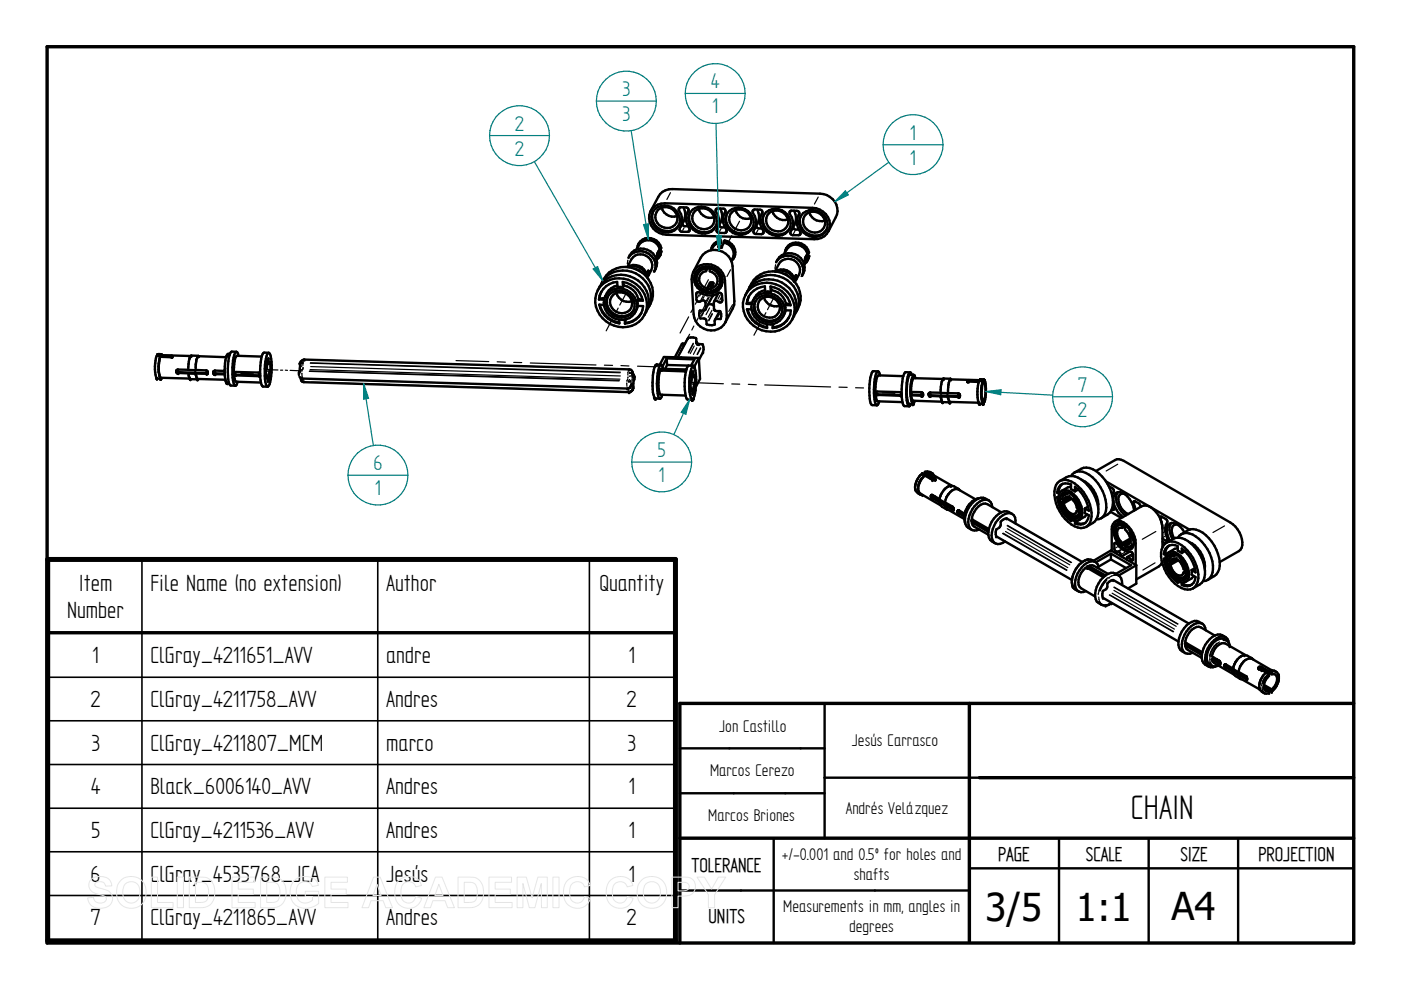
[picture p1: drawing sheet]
<svg xmlns="http://www.w3.org/2000/svg" width="297mm" height="210mm" viewBox="0 0 297 210" stroke-linecap="round" stroke-linejoin="round" font-family="sans-serif">
<defs><g id="words">
<g font-size="8.1">
<text x="239.7" y="173.7">CHAIN</text>
<text x="208.9" y="195.3">3/5</text>
<text x="228.1" y="195.3">1:1</text>
<text x="248.4" y="195.1">A4</text>
</g>
<g font-size="5.6">
<text x="16.7" y="125.3">Item</text>
<text x="31.9" y="125.3">File Name (no extension)</text>
<text x="81.9" y="125.3">Author</text>
<text x="127.1" y="125.3">Quantity</text>
<text x="14.2" y="131">Number</text>
<text x="19.6" y="140.6">1</text>
<text x="31.9" y="140.6">ClGray_4211651_AVV</text>
<text x="81.9" y="140.6">andre</text>
<text x="133.2" y="140.6">1</text>
<text x="19.2" y="149.9">2</text>
<text x="31.9" y="149.9">ClGray_4211758_AVV</text>
<text x="81.9" y="149.9">Andres</text>
<text x="132.8" y="149.9">2</text>
<text x="19.4" y="159.1">3</text>
<text x="31.9" y="159.1">ClGray_4211807_MCM</text>
<text x="81.9" y="159.1">marco</text>
<text x="133" y="159.1">3</text>
<text x="19.3" y="168.4">4</text>
<text x="31.9" y="168.4">Black_6006140_AVV</text>
<text x="81.9" y="168.4">Andres</text>
<text x="133.2" y="168.4">1</text>
<text x="19.3" y="177.6">5</text>
<text x="31.9" y="177.6">ClGray_4211536_AVV</text>
<text x="81.9" y="177.6">Andres</text>
<text x="133.2" y="177.6">1</text>
<text x="19.2" y="186.9">6</text>
<text x="31.9" y="186.9">ClGray_4535768_JCA</text>
<text x="81.9" y="186.9">Jesús</text>
<text x="133.2" y="186.9">1</text>
<text x="19.2" y="196.2">7</text>
<text x="31.9" y="196.2">ClGray_4211865_AVV</text>
<text x="81.9" y="196.2">Andres</text>
<text x="132.8" y="196.2">2</text>
</g>
<g font-size="5.1" fill="#008080">
<text x="132" y="20.4">3</text>
<text x="150.7" y="18.8">4</text>
<text x="109.2" y="27.7">2</text>
<text x="132" y="25.7">3</text>
<text x="151" y="24">1</text>
<text x="192.9" y="29.6">1</text>
<text x="109.2" y="33">2</text>
<text x="192.9" y="34.9">1</text>
<text x="228.5" y="83.1">7</text>
<text x="228.6" y="88.3">2</text>
<text x="79.2" y="99.7">6</text>
<text x="139.4" y="96.9">5</text>
<text x="79.5" y="105">1</text>
<text x="139.6" y="102.2">1</text>
</g>
<g font-size="4.8">
<text x="146.6" y="184.8">TOLERANCE</text>
<text x="211.6" y="182.5">PAGE</text>
<text x="230.2" y="182.5">SCALE</text>
<text x="250.3" y="182.5">SIZE</text>
<text x="266.8" y="182.5">PROJECTION</text>
<text x="150.2" y="195.8">UNITS</text>
</g>
<g font-size="4.1">
<text x="152.5" y="155.1">Jon Castillo</text>
<text x="180.6" y="158.2">Jesús Carrasco</text>
<text x="150.5" y="164.5">Marcos Cerezo</text>
<text x="179.3" y="172.6">Andrés Velázquez</text>
<text x="150.2" y="174.1">Marcos Briones</text>
<text x="165.8" y="182.4">+/-0.001 and 0.5º for holes and</text>
<text x="181" y="186.6">shafts</text>
<text x="166.1" y="193.5">Measurements in mm, angles in</text>
<text x="180" y="197.6">degrees</text>
</g>
</g></defs>
<path d="M10 9.9h277v190h-277zM205.5 149.1v50.5M287 149.1h-142.9v50.8M144.1 177.7h142.9M207.6 164.9h79.4" fill="none" stroke="#000" stroke-width=".72"/>
<g fill="none" stroke="#000" stroke-width=".51">
<path d="M127.6 59.9l-.2 .5M127.6 59.9a5.5 5.5 0 0 1 8.7-.8 5.1 5.1 0 0 1 .9 6.5M127.6 59.9a5.4 5.4 0 0 1 8.6-2.1 5.2 5.2 0 0 1 1.3 7.4M132.2 59.8l.1 .7M133.3 56.6a2.74 2.74 0 0 1 3.7 1.9l.2-.2a2.77 2.77 0 0 0-4.2-1.7 3.1 3.1 0 0 1 2.8-2.7 2.38 2.38 0 0 1 2.3 3.4l-.9 1.6M133.9 53.6a3.1 3.1 0 0 1 4.2-.2 3.1 3.1 0 0 1 .6 4.2 3.1 3.1 0 0 0-1.4-4 3.1 3.1 0 0 0-4 1.1zM134.7 57l.7 .2 .5 .5M135.3 51.9a2.63 2.63 0 0 1 2.7-1.4 2.63 2.63 0 0 1 2.2 2.1l-.1 .2a2.62 2.62 0 0 0-2.2-2.1 2.62 2.62 0 0 0-2.7 1.4l-.2 .6M137.4 57.4l-.3 .6M137.5 58.2l-.3 .6M137.5 57.5v.1M137.5 57.6v.2"/>
<path d="M137.5 57.9v.1M138 44.7l1.6-3a3 3 0 0 1 2.9-1.6l31.4 1a3.5 3.5 0 0 1 3.3 5l-1.6 3M138.3 44.3a3.4 3.4 0 0 1 2.7-1.2l31.3 1a3.5 3.5 0 0 1 3.2 1.8 3.5 3.5 0 0 1-.2 3.7 3.2 3.2 0 0 1-2.7 1.1l-31.3-.9a3.6 3.6 0 0 1-3-5.5zM138.5 44.8a3.1 3.1 0 0 0 1.5 3.8 3.1 3.1 0 0 0 3.9-.8M139 44.2a3.1 3.1 0 0 1 3.8 0 3.1 3.1 0 0 1 1 3.7 3.1 3.1 0 0 1-4.1 .9 3.1 3.1 0 0 1-1.1-4.1zM139.4 54.2v.1M139.4 54.1h.1M139.4 53.9v.1M139.4 53.8v.1M139.5 44.5a2.41 2.41 0 0 1 3.2 0 2.41 2.41 0 0 1 .4 3.2 2.41 2.41 0 0 1-3.3 .1 2.41 2.41 0 0 1-.3-3.3zM139.9 52.8a2.5 2.5 0 0 0-2.5-1.9 2.5 2.5 0 0 0-2.4 2M139.9 52.8h.1"/>
<path d="M139.9 52.8l-.5 .8M139.9 53.6l-.7 1.5M139.9 53.6l-.5 .8M139.9 53.6h.1M140 54.1l-.7 .9M140 54.1l-.1 .2M140.2 53.3h-.5l-.3 .5M140.2 53.3l-.2 .8zM140.3 44.1a2.61 2.61 0 0 0 3.3 1.7M144.1 44h1.4a.49 .49 0 0 1 .4 .7 3.5 3.5 0 0 0 .4 4l-.3 .4h-1.4a.53 .53 0 0 1-.5-.7 3.5 3.5 0 0 0-.2-4zM144.7 47.4l.2 .5 1 .1M144.9 43.9a3.7 3.7 0 0 1-.6 4.2"/>
<path d="M146 44.6l-.2 .4M146.3 45.1a3.1 3.1 0 0 0 1.5 3.8 3.1 3.1 0 0 0 4-.9M146.9 44.4a3.1 3.1 0 0 1 3.8 0 3.1 3.1 0 0 1 1 3.7 3.1 3.1 0 0 1-4.2 1 3.1 3.1 0 0 1-1.1-4.1zM147 57.6l1.6-3a3.7 3.7 0 0 1 4-1.4 3.7 3.7 0 0 1 2.7 3.2l.4 8.2-1.9 3.8M147.3 57.1a3.7 3.7 0 0 1 4-.9 3.7 3.7 0 0 1 2.4 3.2l.4 7.4a3.3 3.3 0 0 1-2 3.1 3.3 3.3 0 0 1-3.6-.6 3.6 3.6 0 0 1-1.4-2.7l-.5-7.4 .3-1.4zM147.3 44.8a2.41 2.41 0 0 1 3.3-.1 2.41 2.41 0 0 1 .3 3.3 2.41 2.41 0 0 1-3.2 0 2.41 2.41 0 0 1-.4-3.2zM147.5 57.7a3.1 3.1 0 0 0 1.5 3.8 3.1 3.1 0 0 0 4-.9M147.8 57.3a3.2 3.2 0 0 1 3.8-.4 3.2 3.2 0 0 1 1.4 3.6 3.1 3.1 0 0 1-3.1 1.7 3.1 3.1 0 0 1-2.7-2.4 2.79 2.79 0 0 1 .6-2.5zM148.1 44.3a2.59 2.59 0 0 0 3.3 1.8M149.7 56.9v.6M149.7 56.9l.1-.2a2.33 2.33 0 0 0-1.9 1.4M149.7 56.9a2.35 2.35 0 0 0-2.1 2.1 2.35 2.35 0 0 0 1.7 2.5l.6 .1"/>
<path d="M149.7 57.5a1.84 1.84 0 0 0-1.5 1.9 1.84 1.84 0 0 0 1.7 1.7M149.8 56.7l.7 .1M150.1 56.8l-.4 .7M150.5 56.9a2.58 2.58 0 0 1 2.1 3.4M150.5 60l-.6 1.1M150.7 59.9h.1M150.8 59.9h.1M150.9 59.9h.1M151 59.9h.1M151.8 44.4l.4-.2h1.1a.49 .49 0 0 1 .5 .8 3.5 3.5 0 0 0 .3 3.9l-.2 .5h-1.5a.49 .49 0 0 1-.4-.8 3.5 3.5 0 0 0-.3-3.9zM152.5 47.6l.2 .5 1 .1M152.5 52.4h.2"/>
<path d="M152.7 51.4a2.38 2.38 0 0 0-1.9 1.6M152.7 51.4l-.4 .8M152.7 51.2v.2M152.7 44.2a3.7 3.7 0 0 1-.6 4.1M152.7 51.2a2.24 2.24 0 0 0-2 1.8M152.7 52.4h.1M152.9 51a2.33 2.33 0 0 0-1.9 1.4M152.9 51l-.2 .2M152.9 51v.5l-.5 .8M152.9 52.3h.1M153.5 51.4l.1-.4a2.54 2.54 0 0 1 1.9 3.8M153.5 51.4a2.39 2.39 0 0 1 1.5 3.9"/>
<path d="M153.5 51.4l-.4 .8M153.5 51.2a2.46 2.46 0 0 1 2.1 1.6 2.46 2.46 0 0 1-.5 2.6M153.8 44.8l-.2 .4M154.1 45.3a3.1 3.1 0 0 0 1.5 3.8 3.1 3.1 0 0 0 4-.9M154.2 45.2a3.1 3.1 0 0 1 4-.7 3.1 3.1 0 0 1 1.3 3.9 3.1 3.1 0 0 1-4.2 .9 3.1 3.1 0 0 1-1.1-4.1zM155.1 45a2.41 2.41 0 0 1 3.3 0 2.41 2.41 0 0 1 .3 3.2 2.41 2.41 0 0 1-3.2 .1 2.41 2.41 0 0 1-.4-3.3zM156 44.5a2.48 2.48 0 0 0 3.3 1.8M159.8 44.5h1.4a.49 .49 0 0 1 .4 .7 3.5 3.5 0 0 0 .3 3.9v.3l-.4 .3-1.3-.1a.51 .51 0 0 1-.4-.7 3.5 3.5 0 0 0-.2-4zM160.4 47.9l.2 .4 .9 .2M160.6 44.5a3.6 3.6 0 0 1-.6 4.1M161.6 45l-.1 .4M162 45.6a3.1 3.1 0 0 0 1.5 3.7 3.1 3.1 0 0 0 3.9-.8"/>
<path d="M162.5 45a3.1 3.1 0 0 1 3.8-.1 3.1 3.1 0 0 1 1 3.7 3.1 3.1 0 0 1-3.9 1.1 3.1 3.1 0 0 1-1.6-3.7zM163 45.3a2.43 2.43 0 0 1 3-.2 2.43 2.43 0 0 1 .9 2.9 2.37 2.37 0 0 1-3.4 .6 2.37 2.37 0 0 1-.5-3.3zM163.8 44.8a2.54 2.54 0 0 0 3.2 1.7M164.5 57.6a2.77 2.77 0 0 1 3.9 1.9l.1-.2a2.75 2.75 0 0 0-4.2-1.7 3.2 3.2 0 0 1 2.2-2.7 2.45 2.45 0 0 1 2.5 .8 2.45 2.45 0 0 1 .4 2.5l-.9 1.6M165.2 54.5a3.2 3.2 0 0 1 4.2-.1 3.2 3.2 0 0 1 .6 4.1 3.1 3.1 0 0 0-1.4-3.9 3.1 3.1 0 0 0-4.1 1zM166.1 58l1.1 .6M166.6 52.8a2.64 2.64 0 0 1 2.7-1.4 2.64 2.64 0 0 1 2.2 2.1l-.1 .3a2.64 2.64 0 0 0-2.2-2.1 2.64 2.64 0 0 0-2.7 1.3l-.1 .6M167.6 44.7h1.3l.3 .1 .3 .4a3.6 3.6 0 0 0 .3 4.2l-.3 .4-1.4 .1-.5-.3v-.2a3.6 3.6 0 0 0-.2-4.3zM168.2 48.1l.2 .5 .9 .1M168.4 44.7a3.6 3.6 0 0 1-.6 4.1M168.7 58.4l-.3 .7M168.8 59.1l-.4 .6"/>
<path d="M168.8 58.9v.1M168.9 58.5v.1M168.9 58.6v.1M168.9 58.8h.1M169.5 45.3l-.2 .4M169.8 45.8a3.1 3.1 0 0 0 1.5 3.8 3.1 3.1 0 0 0 4-.9M170.3 45.2a3.2 3.2 0 0 1 3.8 0 3.2 3.2 0 0 1 1.1 3.7 3.1 3.1 0 0 1-3.9 1 3.1 3.1 0 0 1-1.7-3.7zM170.7 55.1v.2M170.7 54.9v.1M170.7 54.8v.1M170.8 45.5a2.43 2.43 0 0 1 3-.2 2.43 2.43 0 0 1 .9 2.9 2.37 2.37 0 0 1-3.3 .7 2.37 2.37 0 0 1-.6-3.4zM171.2 53.8h.1"/>
<path d="M171.2 53.8a2.52 2.52 0 0 0-2.5-1.9 2.52 2.52 0 0 0-2.4 1.9M171.2 53.8l-.5 .8M171.2 54.5h.1M171.2 54.5l-.7 1.6M171.2 54.5l-.4 .9M171.3 55.1l.3-.8-.6 1.3-.4 .4M171.5 54.2h-.5l-.3 .5M171.6 45a2.59 2.59 0 0 0 3.3 1.8M33.1 79.9v.1M33.6 75.1h.6M33.9 75.9a9 9 0 0 0 0 4.2M33.9 75.6a6.7 6.7 0 0 0 .2 4.5l6.1 .1"/>
<path d="M33.9 75.6l-.6-.2a7.6 7.6 0 0 0-.2 4.4M33.9 75.6l2.2 .1M34.1 75.4h2.2M34.1 75.4l-.1-.3h-.6v.3M34.1 75.4l6.3 .1M34.4 75.2v.1M36.1 75.7h.1M36.3 75.7h.1M36.3 75.4h.1M36.5 75.6h-.1M37.4 78.7v.1M37.4 78.6v.1"/>
<path d="M37.5 78.4v.3M37.5 79h.1M37.5 78.7l.1 .1M37.6 78.9h.1M37.6 79l.1 .1M37.8 78.9h.1M37.8 79.1l2.2 .1M37.9 78.9l5.9 .2M40 79.2l.2 .9M40 78.4l1.4 .1M40 79.2h1.4M40.1 76.2l-.2 2.2h-2.3"/>
<path d="M40.2 75.8l-.1 .3M40.3 75.6v.1M40.4 75.5l-.1 .1M40.6 75.4h1.3M43.7 78.5h.1M43.8 79.2h-2.3l.4 1.1 5.9 .2M43.8 78.6h.1M43.9 79.2h.1M43.9 79.1h-.1M44 79v.1M44 78.7v.1M44.1 78.9v.1"/>
<path d="M45.2 79l.1 .2M45.3 78.8v.1M45.3 78.7v.1M45.4 79.2l.2 .1M45.4 78.6h.1M45.4 79l.1 .1M45.6 79.2h.1M45.6 78.6l2 .1M45.6 79.3l2.1 .1M45.7 79.2h2M48 75.7l-5.9-.2-.4 .7-.2 2.2 2.1 .1M48 75.4a11.2 11.2 0 0 0-.1 5.3"/>
<path d="M48.1 75.3v.1M48.2 75.1v.1M48.4 75l.4 .1M49.6 79.2l.1 .6a1.25 1.25 0 0 0 .4 1.1l5.2 .2M49.6 79.2l.1 .3 .3 .1 4.8 .2 .3-.2M49.6 79.2l.1-.2 .3-.1 4.8 .1 .4 .2M49.7 79.2h.1M49.7 79v.1M49.8 79.4l.2 .1M50.1 79.5l4.8 .1M50.1 74.6a3.1 3.1 0 0 0-.7 2.5 8.1 8.1 0 0 0 .4 4.6l.2 .1M50.1 74.6l.4 .4 .1 .4"/>
<path d="M50.1 74.6l-1-.1a3.9 3.9 0 0 0-.8 2.8l.1 3.1a1.49 1.49 0 0 0 .5 1.3l1 .1M55 79.6h.1M55.5 75.6l-5.3-.2a2.98 2.98 0 0 0-.6 2.5v1.3M56.4 79.7l.3 .1 .1 .9M56.6 77h.5M56.6 79.8l-.1 .3M56.8 74.9l.2-.1a3.3 3.3 0 0 1 .6 2.6l-.2 3a1.61 1.61 0 0 1-.7 1.6l-.2-.2a11.4 11.4 0 0 1 .3-6.9zM57 74.8h-1a1.56 1.56 0 0 0-.6 1.3 14.4 14.4 0 0 0 .1 5.5l.2 .4h1.1M57.1 77l-.2-1-.3 .8v1.1l-.2 .5 .1 1.6M57.2 76.8l-.1 .2M57.3 76.8a5.2 5.2 0 0 1-.2 2.5v.9l-.3 .6M63.4 78.9l.2-1.5a.95 .95 0 0 1 1-1.2l68.8 2.1 .6 .3 .1 .6"/>
<path d="M63.5 78.7l-.1 .8M63.5 79.9l.6 .4 68.9 2.1 .5-.2 .3-.5M64.2 77h-.5M126.7 61.6a5.6 5.6 0 0 1 5.2-3.4 5.6 5.6 0 0 1 5.2 3.5 5 5 0 0 1-.5 5.1M126.7 61.6a5.7 5.7 0 0 1 10 .8 4.9 4.9 0 0 1-.1 4.4M126.7 61.6a5.6 5.6 0 0 0 4.4 7.7 5.1 5.1 0 0 0 5.5-2.5M127 63.5h1.1M127.1 63.3l-.1 .2M127.2 64.6a5.1 5.1 0 0 0 4.1 3.8M127.5 61.8l-.4 1.5M128 64.6h-1a5.1 5.1 0 0 0 4.3 4v-.8M128.2 63.2l-1.1 .1"/>
<path d="M128.4 62.8a3.6 3.6 0 0 0 2.9 5M128.4 62.8a3.6 3.6 0 0 1 4.5-1.3 3.6 3.6 0 0 1 1.9 4.4M128.9 62.9a3.1 3.1 0 0 0 1.4 3.7 3.1 3.1 0 0 0 4-.8M129.2 62.5a3.2 3.2 0 0 1 3.8-.4 3.2 3.2 0 0 1 1.4 3.6 3.1 3.1 0 0 1-4.1 1.3 3.1 3.1 0 0 1-1.5-4zM129.9 62.6a2.39 2.39 0 0 1 3.3 0 2.39 2.39 0 0 1 .3 3.2 2.43 2.43 0 0 1-3.1 .2 2.43 2.43 0 0 1-.8-2.9zM130.7 62.1a2.59 2.59 0 0 0 3.3 1.8M130.9 60.5a3.4 3.4 0 0 0-2.5 2.3M132.1 60.9h-1.2l-.1-1.1a4.1 4.1 0 0 0-3.8 3.7M132.1 60.9l-.1-1.1a5.1 5.1 0 0 1 4.3 4h-1.2M132.3 60.5l-.2 .4M132.3 60.5a3.8 3.8 0 0 1 3 2.9M132.5 67.8v.8"/>
<path d="M132.6 68.5l-.1 .1M132.6 67.7v.8M134.1 79l.1 .5M134.1 79.2l.4 .7M134.2 79.5v.1M134.5 79.8v.5M135.1 63.8l.1 1.1h1.2a4 4 0 0 1-3.9 3.7M135.3 64.9a3.6 3.6 0 0 1-4 2.9M135.3 63.4l-.2 .4M135.3 63.4l1 .2M136 66.4a4.3 4.3 0 0 1-3.4 2.1M138.8 77.9a12.8 12.8 0 0 0-.1 6.2"/>
<path d="M138.9 77.5l-.1 .4M139.3 77.3h.9M140 78.4a9.1 9.1 0 0 0 0 5.2l5.4 .3M140 78.4l.2 .2 5.3 .1M140 78.4l.5-.1 5 .1M140.2 77.3a3.2 3.2 0 0 0-.8 2.5 8.8 8.8 0 0 0 .4 4.7h.2M140.2 77.3l.3 .4M140.5 77.7l.1 .5M141.3 76l.1 1.4M141.3 76l-.8 1.7M141.3 76l5.9 .2-.7 1.3M141.4 77.4l-.4 .8"/>
<path d="M141.4 77.4l4.6 .1M144.8 72.9h-.2l-1.5 2.8M145.2 72.9h-.5M145.5 78.4l-5.3-.2-.2 .2M145.9 71.6a1.92 1.92 0 0 1 1.7 .2l.1 .7M146 71.6l-2.3 4.2M146.6 79.8h.5M146.7 77.9a11.5 11.5 0 0 0-.1 6.6M146.9 77.6l-.9-.1a3.9 3.9 0 0 0-.8 2.8l.1 3.1a1.67 1.67 0 0 0 .5 1.3l.9 .1M147.2 77.8l.1 .3M147.3 79.5l.1 1.7a2.16 2.16 0 0 0-.3 1.7l-.3 .6M147.3 79.5l-.2 .3-.2-1.1-.3 .7v.8a5.2 5.2 0 0 0-.1 2.6"/>
<path d="M147.3 78.1a12.2 12.2 0 0 1-.2 6.2M147.7 72.6v.1M147.9 72.9h.1M148.1 72.9h.1M148.2 75.9l-7.4-.2-.9 1.6M148.2 75.9l-1.1 1.8M148.2 75.9l.2 4.4-.8 1.7M148.2 72.9l.7 .1a1.78 1.78 0 0 1 .2 1.6M149.1 74.7l-.9 1.6M149.9 61.1v.5M150.1 61.2l.6 .1M150.1 61.2l-.2 .4"/>
<path d="M150.2 64.5h.7l.5 .4M150.5 60.4l-.4 .8M150.7 61.2v.4M150.7 60.3h.1M150.8 60.3h.2M151 60.3h.1M151.2 62.6l-1.6 3M151.3 60l-.6 1.2M151.4 65.5l.2 .3M152.3 62.1a.51 .51 0 0 1 .8 .5l.1 1.1a.47 .47 0 0 1-.3 .4 .47 .47 0 0 1-.5 0l-.4-.3h-.3l-.3 .1v1.5l.2 .5 1.1 .1a1.6 1.6 0 0 1 0 1.6h-.7l-.4 .2M152.3 62.1a4.1 4.1 0 0 1-4.2-.2l-.4 .2v1.4a.55 .55 0 0 0 .8 .4l.6-.2 .3 .1 .2 1.6v.3l-.4 .2-.8-.1a1.75 1.75 0 0 0 .1 1.7l1 .1 .3 .4v.7a1.84 1.84 0 0 0 1.8 0v-.9M152.4 62.1l-1 1.9"/>
<path d="M152.6 66l-1 1.8M152.6 60.3l-.1 .2M152.6 60.3a2.3 2.3 0 0 1-1.9 1.4M152.6 60.3a2.59 2.59 0 0 0-2-3.6l-.1 .8a1.85 1.85 0 0 1 1.6 1.8 1.85 1.85 0 0 1-1.4 1.9M158.1 62.5a5.5 5.5 0 0 1 8.8-.7 5.1 5.1 0 0 1 1 6M158.1 62.5a5.5 5.5 0 0 0 4.3 7.7 5.2 5.2 0 0 0 5.5-2.4M158.1 62.5a5.5 5.5 0 0 1 9.8-.7 5.1 5.1 0 0 1 0 6M158.3 64.4l1.1 .1M158.4 64.3l-.1 .1M158.5 65.6a5 5 0 0 0 4.1 3.8M158.8 62.8l-.4 1.5M158.9 60.9l-.2 .4"/>
<path d="M158.9 60.9a5.6 5.6 0 0 1 9.8 .6 4.8 4.8 0 0 1-.1 5M158.9 60.9a5.6 5.6 0 0 1 9.9-.7 5.1 5.1 0 0 1 0 5.9M159.3 65.6h-.9a5.1 5.1 0 0 0 4.2 4v-.9M159.4 64.4a3.7 3.7 0 0 0 3.2 4.3M159.5 64.1l-1.1 .2M159.6 63.8a3.6 3.6 0 0 1 4.6-1.3 3.6 3.6 0 0 1 2 4.3 3.3 3.3 0 0 1-3.6 1.9M159.6 63.8l-.2 .6M160.2 63.8a3.1 3.1 0 0 0 1.5 3.8 3.1 3.1 0 0 0 3.9-.8M160.5 63.5a3.2 3.2 0 0 1 3.8-.4 3.2 3.2 0 0 1 1.4 3.5 3.1 3.1 0 0 1-3.8 1.5 3.1 3.1 0 0 1-2.1-3.5zM161.2 63.5a2.45 2.45 0 0 1 3-.1 2.45 2.45 0 0 1 .9 2.9 2.41 2.41 0 0 1-2.3 1 2.41 2.41 0 0 1-2-1.6 2.15 2.15 0 0 1 .4-2.2zM162 63.1a2.46 2.46 0 0 0 3.3 1.7M162.2 61.5a3.4 3.4 0 0 0-2.6 2.3"/>
<path d="M163.4 61.9v-1.2a5.1 5.1 0 0 1 4.2 4h-1.1M163.4 61.9l-1.2-.1v-1.1a4.1 4.1 0 0 0-3.9 3.7M163.4 60.8l.2 .7M163.6 61.5a3.7 3.7 0 0 1 3 2.8M163.6 61.5l-.2 .4M163.8 68.7v.9M163.9 68.7v.7M163.9 69.4l-.1 .2M166.5 64.7v1.1h1.2a4.1 4.1 0 0 1-3.9 3.8M166.6 65.8l-.6 1.3M166.6 64.3l-.1 .4M166.6 64.3l1 .3"/>
<path d="M167.3 67.3a4.2 4.2 0 0 1-3.4 2.1M186.1 78.7h-.9a4.2 4.2 0 0 0-.8 2.8v3a1.33 1.33 0 0 0 .6 1.4h.9M186.2 78.7l.4 .9M186.2 78.7l-.2 .1a11.1 11.1 0 0 0-.2 7.1h.1M191.5 79.8l-5.2-.2a3.2 3.2 0 0 0-.7 2.4v1.4M193 79l-1-.1a2.25 2.25 0 0 0-.7 2 9.4 9.4 0 0 0 .3 5.1l1.2 .1M193.3 79.5l-.2-.5a.84 .84 0 0 0-.7 .9 11.8 11.8 0 0 0 .2 6.2h.2M193.5 79.8a9.6 9.6 0 0 0-.1 5.6M193.7 79.5h-.7a3.8 3.8 0 0 0-.7 2.7v2.1a1.36 1.36 0 0 0 .5 1.3l.7 .1M193.9 79.6v.1M194 79.8l.1 .4M33.1 80.1h.1"/>
<path d="M33.4 80.3h.6M40.4 80.4h1.4M47.9 80.8l.1 .2M48 81v.1M48.3 81.2h.3M50.4 80.9l-.4 .9M63.8 80.1v.2M63.8 80.5l.2 .4 .4 .1 68.9 2.1M133.9 81.4l-.1 .4M134.2 82.3l-.1 .4-.8 .4M134.4 80.6l-.1 1.7-.1 .4-.6 .4M134.5 80.3l-.1 .2"/>
<path d="M134.5 80.5l-.1 .2M138.7 84.2v.1M139.1 84.5h.8M140.4 83.7l-.4 .8M146.4 82.5l.4 .1v.9M146.6 82.5l-.1 .3M147 84.5v.1M185.6 83.4l.1 .5a1.25 1.25 0 0 0 .4 1.2l5.2 .2M185.6 83.4l.2 .3h.3l5 .1M185.7 83.3v.1M185.8 83.5h.1M186 83.6h.1"/>
<path d="M186.1 83.6l4.8 .2M186.4 85.1l-.5 .8M191.1 83.7l-.1 .1M191.2 83.4l-.4-.3-4.8-.1-.3 .1-.1 .3M193.2 85.7l-.4 .4M193.2 83.8v.5l.4 .7 6.2 .2M193.2 83.8l2.2 .1M193.2 83.1l.1 .6M193.3 83.7h2.1M193.3 83.7l-.1 .1M194 85l-.2 .5M195.4 83.2h.1"/>
<path d="M195.5 83.7h.1M195.5 83.2l.1 .1M195.5 83.9h-.1M195.7 83.4v.1M195.7 83.5v.1M195.7 83.7v.1M196.6 99.9l-.5 .1M196.6 99.9l1 .4M196.9 83.6v.1M196.9 83.4v.1M196.9 83.7l.1 .1M197 83.4v.1"/>
<path d="M197 83.9h.1M197 83.6l.1 .1M197.1 83.3h-.1M197.1 83.2h.1M197.2 83.9h.1M197.2 83.8h.1M197.3 83.9l2.2 .1M197.3 83.8l6 .2M199.5 84.1l.1 .8M199.5 83.3l1.4 .1M199.6 84.1h1.3M199.6 84.9l.1 .2"/>
<path d="M199.8 80.5l-.3 1.5-.1 1.3-2.1-.1M199.9 80.3l-6.2-.1-.3 .7-.2 2.2h2.1M199.9 85.3h1.4M200.1 80.3h1.4M203.2 83.4h.1M203.3 84.1h-2.3l.2 .8 .2 .3 6.1 .2M203.5 83.6v.1M203.5 83.9l-.1 .1M203.5 83.9h.1M203.5 83.7v.1M205.3 80.9h.1M205.4 80.9l2.1 .1"/>
<path d="M205.4 80.6h-.2M205.4 80.6h.1M205.6 80.6l2.1 .1 .1-.2h.6l.1 .6M207.5 85.3v.1M207.7 80.6l-6.2-.2a3.8 3.8 0 0 0-.5 3h2.2M207.8 85.6h.6M207.9 80.4h.6M208.2 84.7h.5M208.3 81.1h.4a5.9 5.9 0 0 1 0 3.6M208.3 80.9l.1 .5a5.5 5.5 0 0 0 0 3.6M208.3 80.9a9.2 9.2 0 0 0 0 4.5M208.3 80.9l-.7-.1a7.6 7.6 0 0 0-.2 4.4"/>
<path d="M208.4 85h.1l.1 .5M208.7 84.7v.5M208.7 80.6l.1 .2M208.7 85.2l-.1 .1M208.9 80.9a10.1 10.1 0 0 1-.2 4.3M232.4 99.9l4-2.4a1.8 1.8 0 0 1 1.8 .2l22.7 13.1a5.2 5.2 0 0 1 2.4 5.3l-.6 .7-4.1 2.4M232.4 99.9a8.2 8.2 0 0 1 3.4 7.7 3.2 3.2 0 0 1-2.4 2.3M232.4 99.9a3.4 3.4 0 0 0-4.6 .3M194.2 104.1l.8 .7M194.6 104.4l.6 .5h.3M195.4 100.5a3.6 3.6 0 0 0-1.2 3.6M195.6 100.4l.4 .2 .1 .2"/>
<path d="M195.9 101l-.5 .4-.6 1.3M196.1 100.8l1.6 .9M196.1 100.8a3.4 3.4 0 0 0-1.2 3.6l4.5 2.7M196.1 100.1v.4l2 1.2M196.2 100.1l.4 .2 .1 .2M196.7 100.5l.4-.1 .5 .1 4.2 2.5M196.7 100.5l1.5 .9M197.1 100.2l.7 .2 .2 .4M197.2 101.1v.4M197.4 105.2h.1M197.4 105.3l.1 .1M197.6 104.9h.1"/>
<path d="M197.7 105v.2M197.7 105.6l1.5 .9M197.7 104.9l1.5 .9M197.7 101.8h.1M197.8 105.3h.1M197.9 101.8h.2M197.9 105.5l4.3 2.4M198.1 105.3l-.1 .1M198.1 105.3h.1M199.2 106.6l.1 .4M199.2 106.6l1.2 .5M199.2 105.9l1.2 .6"/>
<path d="M199.3 107l.4 .4 1 .6M200.4 106.5l1.5 .9M200.4 107.1l1.5 1M200.4 107.1l.1 .6 .3 .3 3.6 2M200.4 107.6l.1 .3 .6 .2M201.5 103a3.5 3.5 0 0 0-2.3 2.8M201.7 103l.5 .1 1 .6M202.1 107.6l.1 .2M202.6 103.5l.7 .2 .2 .3M203 108.5l.1 .2M203.3 108.4l.1 .1M203.3 108.2l1.2 .7"/>
<path d="M203.3 108.9l1.1 .6M203.5 108.5v.1M203.6 108.7l.9 .5M204.6 110.6a1.95 1.95 0 0 0 1.4 1.8M206 110.4l.2-.2 3.5 2M206 110.4l.3 .5 3.2 1.9M206 110.4l.2 1 .4 .3 2.9 1.7M206.2 110.3l.1 .1M206.3 110.4v.1M206.5 110.7l3.1 1.8M206.8 105.9l-3.6-2.1a1.65 1.65 0 0 0-2.1 1l-.4 .5-.3 1.2M206.8 105.9a4.3 4.3 0 0 0-2.2 4.7"/>
<path d="M207.4 105.7l-.6 .2M207.4 105.7a5.5 5.5 0 0 0-2.8 4.9M207.4 105.7a1.96 1.96 0 0 1 2.2 .4M209.5 112.8a2.08 2.08 0 0 0 1.5 2.4M209.6 106.1l.7 .8 .1 .6M209.6 106.1a2.63 2.63 0 0 0-3 1.2 4.7 4.7 0 0 0-1.1 4.5 1.42 1.42 0 0 0 2.1 .5M211.2 113.7l-.1-.9 .2-.6a1.4 1.4 0 0 0 .9-1.6l1.2-.7 16.1 9.3M211.2 113.7l16.1 9.3M212.3 108.6l-3-1.7a2.36 2.36 0 0 0-2.7 1.6l-.4 .6-.2 1.3M214.6 109a2.26 2.26 0 0 0-3.4 .4 5.5 5.5 0 0 0-1.7 3.4M214.6 109a1.83 1.83 0 0 1 .7 2M214.6 109a2.63 2.63 0 0 0-3 1.2 4.1 4.1 0 0 0-.9 4.8 1.77 1.77 0 0 0 2.4-.2"/>
<path d="M224.1 104.4l.5 .3M224.4 104.3l-.3 .1M224.4 105.5l-.3-.1a7.8 7.8 0 0 0 3 5.1v-.3M224.4 104.3l.4 .1M224.7 102a3.5 3.5 0 0 0-1 3.8 8 8 0 0 0 4.8 6l.7 .2 1.1-.3M224.7 102a3.5 3.5 0 0 1 3.8 1 7.5 7.5 0 0 1 2.6 7.9l-.8 .8M224.7 102a3.5 3.5 0 0 1 5.3 .2 8.4 8.4 0 0 1 2.7 7.2 3.4 3.4 0 0 1-2.4 2.3M224.8 104.4a1.98 1.98 0 0 1 2.9 .4 4.8 4.8 0 0 1 1.5 5 1.8 1.8 0 0 1-2.8 0 5 5 0 0 1-1.9-5zM225.1 104.8a1.81 1.81 0 0 1 2.7 .5 4.4 4.4 0 0 1 1.1 4.1 1.35 1.35 0 0 1-2 .3 4.5 4.5 0 0 1-2.1-4.5zM225.2 106.6a3.5 3.5 0 0 0 2.3 2.9M225.2 106.5l.3 .2M225.2 105.8l.3 .2"/>
<path d="M225.3 102.6l-.5 .4-.4 1.3M225.3 105.3l-.1 .5M225.3 105.9l.1 .4M225.5 106a.87 .87 0 0 1 .7-.7 .87 .87 0 0 1 1 .4 2.9 2.9 0 0 1 1.1 2l.4 .2 .4-.2M225.5 106.7a2.73 2.73 0 0 0 2 2.3l.4-.1 .4-.6M225.7 104.4l-.4 1M225.8 106.2l-.6 .2M226.3 104.8l-.8 .2-.2 .3M226.6 105.4l-1.1 .6M226.7 104.5l-1 .4M226.9 105.5l-1.1 .7v-.3M227.1 103.2l-.7 .1-1.3 .8"/>
<path d="M227.2 105.7l-1.7 1M227.6 109.5h.1M227.7 105.7l.9 1.9M227.8 109.5l.9 .1M227.8 100.2l-.7 .7M227.8 100.2a3.4 3.4 0 0 1 3.8 1 8.5 8.5 0 0 1 2.9 7.1 2.13 2.13 0 0 1-2.1 1.9M227.9 104.2v-1a7.8 7.8 0 0 1 3 5.1l-.9-.5M227.9 104.2l-.8-.5v-1a1.97 1.97 0 0 0-3 1.7M227.9 110.4v.6M228.2 110.8l.7 .2 1.1-.1M228.2 110.8l-.3 .2M228.3 108.3l.4 .2 .4-.2"/>
<path d="M228.3 110.4l-.1 .4M228.6 103.8l-.7 .4M228.7 109l-.6 .5h-.4M229.1 107.9l-.8 .4M229.1 108.7l-.8 .7M229.5 101.9a5.9 5.9 0 0 1 3.3 5.7M230 107.8v1l.9 .5a1.96 1.96 0 0 1-3 1.7M230.5 109.1l-.5 .5-1.3 .7M230.7 107.4l-.7 .4M230.8 118.6a4.8 4.8 0 0 0-3.3 5.7M230.8 118.6l.8 .2 .7 .4M231.8 118.9l3.7-2.2 5.4 3.1"/>
<path d="M232.4 119.2l.5 .9M232.4 119.2a2.5 2.5 0 0 0-3 1.1 4.7 4.7 0 0 0-1.3 4.5 1.47 1.47 0 0 0 2.1 .5M234.5 102.1l17.7 10.2M235.1 103l.9 .7a.62 .62 0 0 1-.1 .9l-.1 .4M235.5 108.5l2.2 1.3M235.5 118.6l-2.6 1.5M235.5 118.6l3.3 1.8M235.5 117.4l4.3 2.4-3.2 1.9M235.5 117.4l-3.1 1.8M235.5 117.4v1.2M235.7 116.8v-4.6a1.55 1.55 0 0 1 .8-1.6 1.55 1.55 0 0 1 1.7 .2 5.6 5.6 0 0 1 2.6 4.4v4.6M236 107.1l.2 .9h-.5"/>
<path d="M236.4 111.3a1.8 1.8 0 0 1 2.7 .5 4.4 4.4 0 0 1 1.1 4.1 1.55 1.55 0 0 1-2.5-.1 4.4 4.4 0 0 1-1.5-4.1zM236.4 110.6l5.7-3.3a2.59 2.59 0 0 1 3 1.3 5.3 5.3 0 0 1 1.4 3.5M236.6 111.9a3.6 3.6 0 0 0 1.4 3.7M237 104.4a3.8 3.8 0 0 0 1.2 4.5l.5 .4M237 110.9l-.4 .9M237.6 111.3h-.4l-.6 .5M237.6 117.9a.77 .77 0 0 0-.5-.9h-.5l-.1-.2a1.86 1.86 0 0 1-.2-1.7h.3l.2 .2a3.4 3.4 0 0 0 3.1 1.7l.1 .1a1.73 1.73 0 0 1 .2 1.7h-.3l-.7-.7-.2 .1-.1 .5M238 115.1v.5M238 111.9a.78 .78 0 0 0-1.1 .7 2.98 2.98 0 0 0 1.1 2.5M238 111l-1 .4M238.2 115.5l.3 .2M238.3 104.7a1.13 1.13 0 0 0-1.1 .5 1.13 1.13 0 0 0 0 1.2 3.6 3.6 0 0 0 2 2.6"/>
<path d="M238.3 111.3l-.3 .2v.4M238.5 115.1l-.5 .5M238.5 116h.5M238.5 115.5v.4M238.5 115.1l.3 .2M238.7 111.5l-.7 .4M238.8 111.6l-.2 .1-.1 .6a2.71 2.71 0 0 1 1 2.8l-.2 .3-.8 .1M239.5 117l-1.8 1M239.6 114.9l-1.1 .6M239.6 114.2l-1.6 .9M239.6 114.5l-1.1 .6M240 115.5l-.2 .3-.7 .2 1 .2"/>
<path d="M240.2 117.4l-1.2 .7M240.4 115.2l-.8 .7M240.4 108.3a4.6 4.6 0 0 0-2.9-3.9 1.4 1.4 0 0 0-1.4 1.9 5.1 5.1 0 0 0 2 3.3M240.9 119.8v3.9l-1.7 1.1M240.9 119.8l-3.7 2.2M241.8 107.5l-.3-.7-1-.5-.2 .2 .4 1.6M246 110v-.2l.1-.3 1 .5a.58 .58 0 0 1 .3 .8 3.9 3.9 0 0 0 .1 3.6l-.1 .3-.9-.5M246.2 110.6l.3 1.3v4.2M246.4 119.2l-.3 .5-.4 .4-4.8 2.8M246.5 114.9l.6 .3M246.8 117.5l.4 .2M247 118.6l-.2-.2a7.8 7.8 0 0 0 2.9 5.2v-.3"/>
<path d="M247.1 117.3l-.3 .2M247.1 117.3l.3 .1M247.3 115.1a3.4 3.4 0 0 0-1 3.8 8.4 8.4 0 0 0 4.9 6l1.2 .1 .5-.2M247.3 115.1a3.5 3.5 0 0 1 3.9 1 8.4 8.4 0 0 1 2.8 7.2l-.6 1.1-.5 .4M247.3 115.1a3.5 3.5 0 0 1 5.3 .2 8.1 8.1 0 0 1 2.8 7.2 3.2 3.2 0 0 1-2.5 2.3M247.4 117.4a1.63 1.63 0 0 1 2.4 0 5.4 5.4 0 0 1 2.2 5 1.51 1.51 0 0 1-2.4 .8 5.1 5.1 0 0 1-2.4-5.3zM247.8 119.6l.4 .2M247.8 119.6a3.5 3.5 0 0 0 2.5 3M247.9 115.7l-.7 .9-.1 .7M247.9 119l.1 .4M247.9 118.4l-.1 .5 .4 .2M248.2 119.8a2.48 2.48 0 0 0 2.3 2.2l.4-.6"/>
<path d="M248.2 119.1a.89 .89 0 0 1 .6-.7 .89 .89 0 0 1 1 .3 3.5 3.5 0 0 1 1.1 2l.4 .2 .4-.1M248.3 117.4l-.4 1 .3-.4 .7-.2M248.3 110.9a3.1 3.1 0 0 0 .3 3.4M248.4 119l.1 .3M248.5 119.3l-.3-.1-.4 .3M249.3 118.5l-1.1 .6M249.3 117.6l-1 .3M249.6 118.6l-1.1 .7M249.6 111.2a1.17 1.17 0 0 0-1.1 .5 1.17 1.17 0 0 0 0 1.3l.5 1.1M249.7 116.2l-.7 .2-1.2 .7M249.8 118.8l-1.6 1M250.3 118.8l.4 .6 .5 1.2"/>
<path d="M250.4 113.3l-.7 .7M250.4 113.3a3.4 3.4 0 0 1 3.8 1 7.7 7.7 0 0 1 2.7 7.7 1.97 1.97 0 0 1-1.8 1.2M250.4 113.3a3.3 3.3 0 0 1 4.6-.4 9 9 0 0 1 3.6 6.3M250.6 117.3l-.9-.5v-1a1.93 1.93 0 0 0-2.9 1.7M250.6 117.3v-1a7.6 7.6 0 0 1 2.9 5.1l-.9-.5M251.1 112.9a3.3 3.3 0 0 0-2.7-2 1.72 1.72 0 0 0-.9 2.5l.5 1.2M251.2 116.8l-.6 .5M252.1 114.9a5.8 5.8 0 0 1 3.3 5.7M258.6 119.2a3.4 3.4 0 0 1-2.6 3.8M227.5 124.4l.2 .4 1 .6M230.6 120.1h.5l3.3 1.9M230.6 120.1l-.1 .2 .1 .1 3.3 2"/>
<path d="M230.6 120.1l.5-.2 .8 .1 3 1.7M230.6 120.1a3.7 3.7 0 0 0-1.7 4.3l3.3 2M230.6 120.4h.1M230.8 120.3h.1M230.9 120.4h.1M231 120.4h.1M231.1 120.4l3.1 1.8M232.9 120.1l-.3 .3M233 127.6l.5 .6M233.5 128.2l.9 .2M233.8 126.7l-.1-.8 .2-.6a1.29 1.29 0 0 0 .9-1.6l.8-.6 .4-.1 16 9.2M233.8 126.7l16 9.3"/>
<path d="M234.6 122.9l-.8 1.1-.6 1.2M235.6 127.9l-1.2 .5M236.3 121.8a1.63 1.63 0 0 1 1.6 2v.2M237.1 122a2.21 2.21 0 0 0-3.2 .4 4.6 4.6 0 0 0-1.4 5.2l1 .6M250.6 123.5v.5M250.8 123.9l1.3 .2 .5-.1M250.8 123.9l-.2 .1M250.9 121.4l.4 .2 .5-.2M251 123.5l-.2 .4M251.2 136.5l.3 1 .3 .3 3 1.7M251.2 136.5l.3 .5 3.3 1.9M251.3 122l-.2 .3-.7 .3 1 .1"/>
<path d="M251.3 136.4l-.1 .1M251.3 136.4l3.6 1.9M251.5 136.4v.1M251.5 136.6l.1 .1M251.7 120.8l.1 .6M251.7 120.8a4.4 4.4 0 0 0-2.8-3.4 1.23 1.23 0 0 0-1.5 1.3 4.4 4.4 0 0 0 3.1 4.4 1.29 1.29 0 0 0 1.3-1.7M251.7 120.9l-.8 .5M251.8 121.8l-.9 .7M251.8 136.9l3 1.7M252.6 120.9v.9l.9 .5a1.94 1.94 0 0 1-2.9 1.7M252.9 138.4l-.6 .2-1-.1M253.1 122.1l-.5 .5-1.2 .8"/>
<path d="M253.3 120.5l-.7 .4M254.9 132.2a2.26 2.26 0 0 0-3.4 .4 5.2 5.2 0 0 0-1.5 4.7l.2 .5 1.1 .7M255.6 133.6a1.54 1.54 0 0 0-.8-1.4 1.54 1.54 0 0 0-1.7 .2 5.3 5.3 0 0 0-2.4 5.4l.6 .7M256.9 139.8l.2 .5 .3 .3 4.3 2.4M256.9 139.8l1.6 .9M257.2 139.4l.1 .1M257.2 139.4l.2 .3M257.2 139.7l1.5 1M257.2 139.3v.4M257.2 139.7l-.3 .1M257.6 134.7l-3-1.7a2.49 2.49 0 0 0-2.8 1.6l-.3 .7-.3 1.2M258 139.8l-.3 .2"/>
<path d="M258.1 139.8l-.3 .2M259.4 135.7h.5l.7 .6M259.8 135.1a2.26 2.26 0 0 0-3.3 .4 5.1 5.1 0 0 0-1.6 4.7l.6 .7 .7 .4M260.1 135.8a2.06 2.06 0 0 0-3 .6 3.9 3.9 0 0 0-.9 4.2l.8 .6M260.6 136.4a1.52 1.52 0 0 0-1-1.4 1.52 1.52 0 0 0-1.6 .3 5.2 5.2 0 0 0-2.4 5.3l.6 .7M260.6 136.4l.1 .5M263.8 138.9a3.4 3.4 0 0 0-2.4 2.8M263.9 138.9l.6 .1 .9 .6M264.1 138.9l-4.3-2.5a2.23 2.23 0 0 0-2.5 1.6l-.4 1.1 1.6 1M264.9 139.5h.3l.6 .4M144.1 158.7h30.7M174.8 149.1v28.6"/>
<path d="M256.5 140.6l.5 .6M257.7 141.3l-1 .2-.5-.2M258.4 141.1l-.8 .2-.6-.1M258.6 140.1v.1M258.7 140.3v.1M258.7 140.4v.1M259.6 140.9v.1M259.6 141.1v.1M259.7 141.3v.1M259.7 141.4h.1M259.8 140.8l1.6 1M259.9 141v.1"/>
<path d="M259.9 141.5l1.5 1 .2 .4M260 141.1v.1M260.2 141.4l4.2 2.3M261.4 141.9l1.2 .6M261.4 142.5l1.2 .6M261.6 143l1.3 .9M262.6 143.1l.5 .8 4.1 2.3M262.6 143.1l1.6 .9M262.6 142.5l1.6 .8M262.6 143.5l.4 .5h.4M264.3 143.4l.1 .2M267 141.7l1.4 .9a3.8 3.8 0 0 0-1.3 3.5"/>
<path d="M267 141.4h.2M267.1 146.1l.1 .1M267.2 141.6l-.1 .1M267.2 146.3l.8 .6M267.2 141.6l.1 .1M267.3 141.4h.1M267.3 141.7h.1M267.4 141.4l1.7 .8M267.5 141.8v.1M267.5 141.7l2.2 1.3M267.6 146.5l.5 .5 .4 .1M267.9 145.5l1.7 1.1"/>
<path d="M268 145.9l1.1 .6M268 145.2l1.7 1M268.6 142.5l.4 .2 .1 .6a2.71 2.71 0 0 0-1 2.9l.2 .3h.8M268.9 143.1l-.5 .5-.6 1.2M269.1 147l-.5 .1M269.1 146.5v.4M269.1 142.2l.5-.1 1 .4M269.2 142.2l.5 .3v.5M269.5 142.1l-4-2.4a1.76 1.76 0 0 0-2.1 1l-.4 .6-.4 1.2M269.7 143a.78 .78 0 0 1 1.1 .7 2.98 2.98 0 0 1-1.1 2.5M269.7 146.2v.4M270 142.3l.4 .1 .6 .5"/>
<path d="M271 142.9a3.5 3.5 0 0 1-1.3 3.7M144.1 168.2h30.7M164 177.7v22.2M207.6 164.9h-32.8M224.5 177.7v22.2M243.5 177.7v22.2M262.5 177.7v22.2M144.1 188.8h61.4M205.5 184.1h81.5"/>
</g>
<g fill="none" stroke="#000" stroke-width=".25">
<path d="M133.1 55.2v.8M134.4 53.7a3.1 3.1 0 0 1 3.4 .4 3.1 3.1 0 0 1 .9 3.3l-.2 .3M134.6 56.6a2.8 2.8 0 0 1 1.8 .9M135.4 57.2l-.1 .1M136 51.3a2.42 2.42 0 0 1 3.1 .2M137.1 58.2h.4M139.4 54.4h.1M139.9 53.9l-.3 .6M142.2 40.9l-.8 1.4M144.2 44.2l-.1 .3M145 48.3l-.3 .6M145.9 44.7h.1"/>
<path d="M146.1 48.6l-.2 .3M148.2 57.8a2.15 2.15 0 0 0 .3 3.1M150.2 59.3l-1.9 3.5M150.4 56.9h.1M151 56.8l.8 .4M151.8 57.8a2.15 2.15 0 0 1 .3 3.1M152 51.5l-.7 .6-.3 .3M152.1 44.4l-.2 .3M152.3 52.3h.1M152.9 48.5l-.3 .6M153.5 51.2h.1M153.8 44.9v.1"/>
<path d="M153.9 48.9l-.1 .3M154 51.1l.8 .4M154.7 51.9h.1M154.7 51.9a2.33 2.33 0 0 1 1 2.2M154.9 57.2l-.8 1.4M155.1 50l-.6 1.3M155.5 49.3l-.1 .3M155.9 48.6l-.2 .3M156.8 46.9l-.7 1.4M159.9 44.6l-.2 .4M160.7 48.8l-.3 .5M161.6 45.2h.1"/>
<path d="M161.8 49.1l-.2 .3M164.5 56.1l-.2 .9M165.8 54.6a3 3 0 0 1 3.4 .6 3 3 0 0 1 .6 3.4M165.9 57.5a2.19 2.19 0 0 1 1.8 1M166.7 58.2h.1M167.3 52.2a2.52 2.52 0 0 1 3.1 .3M167.7 44.9l-.1 .3M168.4 59.1h.4M168.5 49l-.3 .6M169.5 45.3l-.1 .1M169.6 49.4l-.2 .3M170.7 55.4h.1"/>
<path d="M171.2 54.9l-.3 .6M173.5 41.8l-.8 1.5M33 76.7v2.4M33.6 75.1h-.2M33.6 76.7v2.4M34.1 75.3h.3M34.1 75.1h-.1M36.3 75.4v.3M37.9 78.9l-.1 .2M40.1 79.5l.2 .6M40.2 76.1l-.2 1.5M41.4 79.5l.2 .6"/>
<path d="M41.6 76.1h.1M41.6 76.1l-.2 1.5M43.8 79.1l-.1 .1M45.7 79.2l-.1 .1M47.9 76.5l-.2 3.3M48.4 75h.1M50.1 79.5l-.1 .1M51.1 79.2h2.6M54.9 79.6l-.1 .2M56.4 79.8h.2M56.6 79.3h.3M56.6 78.7h.4"/>
<path d="M56.6 78.4h.5M56.7 78.3h.4M56.7 76.8h.2M56.8 76l.1 .1M56.9 78.4h2M57.3 76.8h.1M59.5 78.5h.4M60.5 78.5h.5M61.5 78.5l2 .1M63.5 78.8h.1M63.5 79.8h.1M63.5 79.8l.3 .4"/>
<path d="M63.6 78.7h.1M63.7 76.9h.1M63.7 77.5h.1M63.7 77.5l.3 .1M63.8 78.7l-.3 .1M63.8 78.6l-.2 .1M63.9 78.4l-.3 .1M64 76.9h-.3M64 79.1v.7M64 79.8h.1M64.2 78.3l-.2 .4M64.2 78.1h.1"/>
<path d="M64.2 76.8v.2M64.2 77.2v.3M64.3 77.9h.1M64.3 77.9l-.1 .2M64.4 76.4l-.1 .3M65.6 78.7l65.7 2.1M65.7 78.7l65.6 1.9M65.7 78.4l65.7 2M65.8 77l65.7 2M65.8 76.9l65.7 2M65.9 77.7l65.6 2M66.1 76.3l65.7 2"/>
<path d="M96.7 76.5l6.9 .2M105.4 76.7l1.7 .1M108.9 76.8l1.7 .1M112.4 77l14 .4M128.1 77.4l1.8 .1M129.8 67.7l-1.3 2.4M130.4 66.5l-.3 .6M131.1 65.3l-.3 .6M131.7 77.5l1.6 .1M132.7 62.3l-1.3 2.4M133.1 79v.1M133.1 79.2v.3"/>
<path d="M133.1 79.9v.3M133.3 78.4h.1M133.3 78.4l-.1 .3M133.3 79.1l.5 .1M133.4 79h.1M133.4 79l.5 .1M133.8 79.7l-.4 .1M134.1 80l-.1 .8M134.1 79.4v-.2v.3M134.2 79.4h.1M134.2 79.7v.4M134.3 79.8l.1 .2"/>
<path d="M135.2 77.6l3.7 .2M138.6 78.7l-.2 2.2 .1 2.2M140.5 78.3v.3M144.3 73.7l-.8 1.4M144.6 72.9h.1M144.8 72.9h.2M145.3 72.8l-1 2M145.3 78.4v.3M145.9 71.7h.1M146 71.6h.1M146 67.2l-1.8 3.4M146.2 70.9l-1.8 3.4"/>
<path d="M146.3 79l-.3 2.1 .1 2.2M146.7 79.5h.2M146.9 77.7l-.1 .1M146.9 78.8h.1M146.9 65.4l-.4 .9M147 72.8l-1.1 2M147 72.9l-1 1.9M147.1 71.6h-.8M147.1 69.1l-.4 .9M147.1 77.7l.1 .2M147.2 73.4l-.9 1.6M147.3 79.5h.1"/>
<path d="M147.5 71.8h.1M147.5 71.7h.1M147.6 72v.3M147.6 71.8h.1M147.7 72.5h.1M147.7 72.8h.1M147.7 72.8l.2 .1M147.7 62.1v.2M147.7 73.7l-.7 1.4M147.9 63.7l-.5 .8M148 67.4l-.4 .8M148.2 72.9l-.1 .1"/>
<path d="M148.2 62.4l-.3 .7M148.3 73h.4M148.3 65.9h.1M148.5 73.7l-.7 1.4M148.6 73.8l-.7 1.4M148.8 75.1l-.4 .7M148.9 73l.1 .1M148.9 73h.1M149 73h.1M149 73.1h.1M149 62.9l-.4 .6M149.1 66.3l-.5 .7"/>
<path d="M149.1 73.5v.7M149.2 66.3l-.4 .8M149.3 62.8l-.3 .6M150.2 63.1l-.4 .7M150.4 63l-1.9 3.5M150.4 65.3l-.7 1.4M150.5 60.1v.1M150.7 63.3l-.7 1.4M151 65.8l-.8 1.5M151 66.5l-.8 1.4M151 66.6l-.7 1.4M151.6 68.7l-.1 .1"/>
<path d="M152.6 66.5l-.4 .7M152.7 62.6l-.5 .8M152.9 67.4l-.2 .2M152.9 63.1l-.3 .6M155.3 64.6l-.8 1.4M161.1 68.7l-1.3 2.4M161.8 67.5l-.3 .6M162.4 66.3l-.3 .5M164 63.2l-1.3 2.5M193.8 79.6l-.3 .2M193.9 79.6v.1M193.9 79.6h.1"/>
<path d="M34 80.1h.1M34 80.2h.1M41.6 80.1h.1M56.5 80.1h.1M56.8 80.8h.1M56.9 80.1h.1M56.9 80.1h.2M63.8 80.6l.4 .3M64.4 80.5v.3M64.4 80.9v.1M65.7 80.3l65.7 2M66 81l65.7 2"/>
<path d="M132.9 81.2v.7M133 82.4h.1M133.1 80.4l-.2 .4M133.1 82.4h.2M133.2 80.8l.4 .2M133.2 80.9h.1M133.2 80.9l.4 .1M133.3 82.5v.3M133.3 82.4h.1M133.3 83.1h.1M133.3 82.3h.1M133.3 80.5l.5 .3"/>
<path d="M133.7 81.8l-.4 .5M133.8 80.9h.1M133.9 81.5l-.1 .1M133.9 81.2v.2M133.9 81.4h.1M134 82.3h-.5M134.1 82.7l-.5 .3M134.1 82.6h.1M134.1 81.4l.1 .4M134.2 82.1v.2M134.2 82l.1 .2M134.2 82.3h.1"/>
<path d="M134.3 82h.1M134.3 82.2h.1M134.3 82.3h.1M134.3 80.7l-.1 .8M134.4 80.1v.5M134.4 80.3h.1M134.5 80.3h.1M134.5 80.5h.1M146.4 81.1l7 .3M146.4 82.5h.2M146.5 82.8h.1M146.6 82.1h.3"/>
<path d="M146.6 81.4h.4M146.6 81.2h.5M146.7 81.1h.4M146.8 83.5h.1M146.9 82.9h.1M146.9 82.8h.2M147 84.5l-.3 .1M155.1 81.4h1.7M158.7 81.5l1.7 .1M162.1 81.6l14 .4M177.9 82.1h1.7M181.4 82.2l1.7 .1"/>
<path d="M186.1 83.6v.1M187.1 83.3l2.6 .1M190.9 83.8l-.1 .1M193.1 80.9l-.2 2 .1 1.3M193.8 85.3l-.3 .3M195.4 83.7v.2M196.5 100h-.2M197.4 83.8l-.1 .1M199.6 84.5l.1 .5M199.7 81l-.2 1.5M201 84.5l.1 .5M201.1 81h.1"/>
<path d="M201.1 81l-.2 1.5M201.1 85h.1M203.3 84l-.1 .2M205.6 80.6v.3M207.4 82v2.5M207.9 80.4l-.1 .1M208 82l-.1 2.5M208.4 85.5h.1M208.5 80.4l-.1 .1M208.6 80.5l.1 .1M208.6 80.5h.1M208.8 80.7h.1"/>
<path d="M237 98.4l-2.5 1.5M194.1 103.1h.1M194.6 103.3l.1 .9 .2 .4M194.9 101.2a3.5 3.5 0 0 0-.8 1.9M194.9 104.6h.1M195.3 101.4l-.5 .8-.3 1.1M196.1 100.8l-.2 .2M196.9 100.2h-.1M197 100.4h.6M197.7 100.5h.1M197.9 105.5l-.2 .1M198.2 101.4v.3"/>
<path d="M199.3 106.7v.2M200.2 107.3l.1 .1M200.7 103.4l-.4 .3-.8 1.3M201.8 103.9l-.9 .9-.4 .7M201.8 103.9h.1M202.2 107.9l-.3 .2M203.6 108.7l-.3 .2M206 106.4l-.1 .1a5.4 5.4 0 0 0-1.4 2.6M206.5 110.7l-.2 .2M212.6 113.1l13.5 7.8M212.6 114.5l13.3 7.7M212.7 113l13.5 7.9"/>
<path d="M213.2 112.7l13.2 7.7M213.5 111.5l13.6 7.8M213.6 112.1l13.2 7.7M213.6 111.4l13.6 7.9M214.8 110.7l13.2 7.7M225.5 105.1h.1M225.5 105.1a1.3 1.3 0 0 1 1.5 .1M225.7 107.9l.2 .3a2.46 2.46 0 0 0 1.9 1.2M227.3 105.2l.8 .8 .4 .8M228.6 107.6l.1 .3M228.8 108.7l-.1 .2M229.4 119.3l-.2 .1a5.5 5.5 0 0 0-1.9 3.5"/>
<path d="M235.3 103.2l-.1 .1M236.1 107.9l-.1 .1M236.5 115.2l-.2 .1M236.7 111.9a2.5 2.5 0 0 0 .4 2.6M237 115.9l-.4 .3M237.6 116.5l-.5 .3M237.7 116.6l-.3 .2M237.7 111.3l.2 .1M238 111h.1M238.5 117.1l-.6 .3M239.1 117.3l-.9 .4M239.3 112.5l.5 .7 .4 1.3"/>
<path d="M239.4 112.9a2.78 2.78 0 0 1 .4 2.6M240 117.9l-.4 .3M240.1 118.4l-.2 .1M240.2 114.5h.1M240.7 106.6l-.2 .1M244.9 119.3l-2.6 1.6M245.1 112.7l-2.9 1.6M246.4 109.8l-.2 .1M246.6 115.8l-.1 .1M246.7 115l-.2 .1M246.8 115.1l.2 .2M246.9 112.8l-.3 .1"/>
<path d="M247 113.7l-.4 .2M247.4 114.5l-.1 .1M248.2 118.2h.1M248.2 118.2a1.22 1.22 0 0 1 1.4 .1M249.9 118.3l.8 .8 .5 .8M259.6 111.5l-2.4 1.4M231.1 120.1v.3M233 126.6a1.39 1.39 0 0 0 1.4 1.7M234.9 122.5a5.3 5.3 0 0 0-2.1 3.6M235.1 122.5h.1M235.2 126.2l13.5 7.8M235.2 127.6l13.3 7.6"/>
<path d="M235.3 126.1l13.5 7.8M235.8 125.8l13.2 7.6M236.2 124.5l13.5 7.8M236.2 125.2l13.2 7.6M236.2 124.5l13.6 7.8M236.4 122l-.7 .1-.6 .4M237.4 123.7l13.3 7.7M237.5 122.5l.4 .9M237.9 123.4h.1M248.3 120.9a2.7 2.7 0 0 0 2.1 1.6M251.2 120.6l.1 .3M251.4 121.8l-.1 .1"/>
<path d="M251.8 136.9l-.3 .1M257.3 139.5h.3M257.7 139.9h.1M257.8 139.8h.1M257.8 139.8l-.1 .1M257.8 139.7h.1M257.8 139.7v.1M258 136.4a4.7 4.7 0 0 0-1.5 2.7M258.6 136.1a4.6 4.6 0 0 0-2.1 4.2l.4 .6M260.4 136.2l.2 .4M260.4 136.2h.1M262.9 139.3l-.7 .8-.5 .8"/>
<path d="M264 139.8h.1M264 139.8l-.9 .9-.3 .7M258.7 140.6l-.2 .1M260.2 141.4l-.3 .1M261.5 142.7l.1 .1M262.5 143.2v.1M264.4 143.8l-.2 .2M267 145.2h.1M267.5 141.4v.3M267.6 145.6a1.21 1.21 0 0 0 .6 1.3M267.8 143.3l-.4 .8-.4 1.1M268.2 146.9h.1"/>
<path d="M268.3 143.5l-.5 .8-.3 1.1M269.1 142.9l-.2 .2M269.4 142.1l-.1 .1M269.9 142.4h-.2M270.9 142.9a2.7 2.7 0 0 1-.3 2.6"/>
</g>
<g fill="#000">
<circle cx="135" cy="52.7" r=".25"/>
<circle cx="135.1" cy="52.7" r=".25"/>
<circle cx="136.9" cy="58.5" r=".25"/>
<circle cx="137" cy="58.5" r=".25"/>
<circle cx="137.1" cy="58.1" r=".25"/>
<circle cx="137.1" cy="58" r=".25"/>
<circle cx="137.4" cy="57.4" r=".25"/>
<circle cx="137.5" cy="57.4" r=".25"/>
<circle cx="137.5" cy="58.1" r=".25"/>
<circle cx="137.5" cy="58.2" r=".25"/>
<circle cx="137.5" cy="58" r=".25"/>
<circle cx="139.4" cy="54.4" r=".25"/>
<circle cx="139.4" cy="54.3" r=".25"/>
<circle cx="139.4" cy="53.7" r=".25"/>
<circle cx="139.4" cy="53.8" r=".25"/>
<circle cx="140" cy="53.6" r=".25"/>
<circle cx="140" cy="52.8" r=".25"/>
<circle cx="140.1" cy="53.6" r=".25"/>
<circle cx="140.1" cy="52.8" r=".25"/>
<circle cx="140.2" cy="53.3" r=".25"/>
<circle cx="149.8" cy="56.7" r=".25"/>
<circle cx="150.5" cy="60" r=".25"/>
<circle cx="150.5" cy="59.9" r=".25"/>
<circle cx="150.6" cy="56.7" r=".25"/>
<circle cx="150.6" cy="59.9" r=".25"/>
<circle cx="151.2" cy="59.9" r=".25"/>
<circle cx="151.3" cy="59.9" r=".25"/>
<circle cx="151.3" cy="60" r=".25"/>
<circle cx="152.3" cy="52.3" r=".25"/>
<circle cx="152.3" cy="52.2" r=".25"/>
<circle cx="152.4" cy="52.3" r=".25"/>
<circle cx="152.5" cy="52.4" r=".25"/>
<circle cx="152.9" cy="51" r=".25"/>
<circle cx="152.9" cy="50.9" r=".25"/>
<circle cx="152.9" cy="52.4" r=".25"/>
<circle cx="153" cy="52.3" r=".25"/>
<circle cx="153.1" cy="52.2" r=".25"/>
<circle cx="153.6" cy="51" r=".25"/>
<circle cx="166.4" cy="53.6" r=".25"/>
<circle cx="168.3" cy="59.5" r=".25"/>
<circle cx="168.4" cy="59.5" r=".25"/>
<circle cx="168.4" cy="59" r=".25"/>
<circle cx="168.7" cy="58.3" r=".25"/>
<circle cx="168.7" cy="58.4" r=".25"/>
<circle cx="168.8" cy="58.3" r=".25"/>
<circle cx="168.8" cy="59.1" r=".25"/>
<circle cx="168.8" cy="58.4" r=".25"/>
<circle cx="168.8" cy="59" r=".25"/>
<circle cx="168.9" cy="58.5" r=".25"/>
<circle cx="170.7" cy="55.1" r=".25"/>
<circle cx="170.7" cy="54.8" r=".25"/>
<circle cx="170.7" cy="55.4" r=".25"/>
<circle cx="170.7" cy="55.3" r=".25"/>
<circle cx="170.7" cy="54.6" r=".25"/>
<circle cx="170.8" cy="55.4" r=".25"/>
<circle cx="171.3" cy="53.8" r=".25"/>
<circle cx="171.3" cy="54.5" r=".25"/>
<circle cx="171.4" cy="54.5" r=".25"/>
<circle cx="171.4" cy="53.8" r=".25"/>
<circle cx="171.5" cy="54.2" r=".25"/>
<circle cx="171.5" cy="54.3" r=".25"/>
<circle cx="171.6" cy="54.3" r=".25"/>
<circle cx="33.1" cy="79.9" r=".25"/>
<circle cx="33.4" cy="75.1" r=".25"/>
<circle cx="33.5" cy="75.1" r=".25"/>
<circle cx="33.6" cy="75.1" r=".25"/>
<circle cx="34.2" cy="75.1" r=".25"/>
<circle cx="34.3" cy="75.1" r=".25"/>
<circle cx="34.3" cy="75.2" r=".25"/>
<circle cx="34.4" cy="75.3" r=".25"/>
<circle cx="36.3" cy="75.4" r=".25"/>
<circle cx="36.4" cy="75.6" r=".25"/>
<circle cx="36.4" cy="75.4" r=".25"/>
<circle cx="36.5" cy="75.4" r=".25"/>
<circle cx="36.5" cy="75.6" r=".25"/>
<circle cx="36.5" cy="75.5" r=".25"/>
<circle cx="36.6" cy="75.5" r=".25"/>
<circle cx="36.6" cy="75.6" r=".25"/>
<circle cx="37.4" cy="78.7" r=".25"/>
<circle cx="37.4" cy="78.6" r=".25"/>
<circle cx="37.5" cy="78.6" r=".25"/>
<circle cx="37.5" cy="78.5" r=".25"/>
<circle cx="37.5" cy="78.9" r=".25"/>
<circle cx="37.5" cy="78.7" r=".25"/>
<circle cx="37.5" cy="78.4" r=".25"/>
<circle cx="37.6" cy="79" r=".25"/>
<circle cx="37.6" cy="78.4" r=".25"/>
<circle cx="37.7" cy="79.1" r=".25"/>
<circle cx="37.8" cy="79.1" r=".25"/>
<circle cx="37.8" cy="78.4" r=".25"/>
<circle cx="37.9" cy="78.9" r=".25"/>
<circle cx="39.9" cy="78.4" r=".25"/>
<circle cx="40" cy="78.4" r=".25"/>
<circle cx="40" cy="79.2" r=".25"/>
<circle cx="40.3" cy="75.7" r=".25"/>
<circle cx="40.3" cy="75.8" r=".25"/>
<circle cx="40.3" cy="75.6" r=".25"/>
<circle cx="40.4" cy="75.5" r=".25"/>
<circle cx="40.5" cy="75.4" r=".25"/>
<circle cx="40.6" cy="75.4" r=".25"/>
<circle cx="41.4" cy="78.5" r=".25"/>
<circle cx="41.4" cy="79.2" r=".25"/>
<circle cx="41.5" cy="78.4" r=".25"/>
<circle cx="41.5" cy="78.5" r=".25"/>
<circle cx="41.5" cy="79.2" r=".25"/>
<circle cx="42" cy="75.4" r=".25"/>
<circle cx="42.1" cy="75.5" r=".25"/>
<circle cx="42.2" cy="75.5" r=".25"/>
<circle cx="43.8" cy="79.1" r=".25"/>
<circle cx="43.8" cy="78.6" r=".25"/>
<circle cx="43.8" cy="79.2" r=".25"/>
<circle cx="43.9" cy="79.1" r=".25"/>
<circle cx="43.9" cy="78.7" r=".25"/>
<circle cx="44" cy="79" r=".25"/>
<circle cx="44" cy="78.7" r=".25"/>
<circle cx="44" cy="79.2" r=".25"/>
<circle cx="45.2" cy="78.9" r=".25"/>
<circle cx="45.2" cy="79" r=".25"/>
<circle cx="45.3" cy="79.1" r=".25"/>
<circle cx="45.3" cy="78.7" r=".25"/>
<circle cx="45.3" cy="78.9" r=".25"/>
<circle cx="45.3" cy="79" r=".25"/>
<circle cx="45.3" cy="79.2" r=".25"/>
<circle cx="45.4" cy="79" r=".25"/>
<circle cx="45.4" cy="79.2" r=".25"/>
<circle cx="45.4" cy="78.7" r=".25"/>
<circle cx="45.5" cy="79.3" r=".25"/>
<circle cx="45.5" cy="79.1" r=".25"/>
<circle cx="45.5" cy="78.6" r=".25"/>
<circle cx="45.6" cy="78.6" r=".25"/>
<circle cx="45.6" cy="79.3" r=".25"/>
<circle cx="45.7" cy="79.2" r=".25"/>
<circle cx="48.1" cy="75.4" r=".25"/>
<circle cx="48.2" cy="75.2" r=".25"/>
<circle cx="48.3" cy="75.1" r=".25"/>
<circle cx="48.4" cy="75" r=".25"/>
<circle cx="49.7" cy="79" r=".25"/>
<circle cx="49.7" cy="79.3" r=".25"/>
<circle cx="49.8" cy="79.3" r=".25"/>
<circle cx="49.8" cy="79.4" r=".25"/>
<circle cx="50" cy="79.4" r=".25"/>
<circle cx="50.1" cy="79.5" r=".25"/>
<circle cx="54.9" cy="79.6" r=".25"/>
<circle cx="55.1" cy="79.6" r=".25"/>
<circle cx="55.1" cy="79.5" r=".25"/>
<circle cx="55.2" cy="79.5" r=".25"/>
<circle cx="56.7" cy="79.7" r=".25"/>
<circle cx="57.1" cy="77" r=".25"/>
<circle cx="57.2" cy="76.8" r=".25"/>
<circle cx="63.5" cy="78.8" r=".25"/>
<circle cx="63.5" cy="78.7" r=".25"/>
<circle cx="63.5" cy="79.9" r=".25"/>
<circle cx="63.6" cy="77" r=".25"/>
<circle cx="63.6" cy="77.1" r=".25"/>
<circle cx="63.7" cy="77" r=".25"/>
<circle cx="64.6" cy="76.2" r=".25"/>
<circle cx="133.4" cy="78.3" r=".25"/>
<circle cx="134.2" cy="79.4" r=".25"/>
<circle cx="134.2" cy="79.7" r=".25"/>
<circle cx="134.2" cy="79.8" r=".25"/>
<circle cx="138.8" cy="77.9" r=".25"/>
<circle cx="139" cy="77.5" r=".25"/>
<circle cx="139" cy="77.4" r=".25"/>
<circle cx="139.1" cy="77.4" r=".25"/>
<circle cx="139.1" cy="77.3" r=".25"/>
<circle cx="139.2" cy="77.3" r=".25"/>
<circle cx="139.3" cy="77.3" r=".25"/>
<circle cx="140" cy="78.4" r=".25"/>
<circle cx="144.6" cy="72.9" r=".25"/>
<circle cx="146.9" cy="77.6" r=".25"/>
<circle cx="147" cy="77.6" r=".25"/>
<circle cx="147.1" cy="77.6" r=".25"/>
<circle cx="147.1" cy="79.8" r=".25"/>
<circle cx="147.1" cy="77.7" r=".25"/>
<circle cx="147.2" cy="77.8" r=".25"/>
<circle cx="147.3" cy="79.5" r=".25"/>
<circle cx="147.3" cy="78.1" r=".25"/>
<circle cx="147.7" cy="72.5" r=".25"/>
<circle cx="147.7" cy="72.6" r=".25"/>
<circle cx="147.8" cy="72.8" r=".25"/>
<circle cx="147.9" cy="72.9" r=".25"/>
<circle cx="148" cy="72.9" r=".25"/>
<circle cx="148.2" cy="72.9" r=".25"/>
<circle cx="149.1" cy="74.7" r=".25"/>
<circle cx="149.1" cy="74.6" r=".25"/>
<circle cx="149.9" cy="61.6" r=".25"/>
<circle cx="149.9" cy="61.7" r=".25"/>
<circle cx="150.5" cy="60.4" r=".25"/>
<circle cx="150.5" cy="60.3" r=".25"/>
<circle cx="150.6" cy="60.3" r=".25"/>
<circle cx="150.7" cy="61.6" r=".25"/>
<circle cx="150.7" cy="61.7" r=".25"/>
<circle cx="151.1" cy="60.3" r=".25"/>
<circle cx="151.2" cy="62.6" r=".25"/>
<circle cx="193.7" cy="79.5" r=".25"/>
<circle cx="193.8" cy="79.5" r=".25"/>
<circle cx="193.9" cy="79.6" r=".25"/>
<circle cx="194" cy="79.8" r=".25"/>
<circle cx="33.2" cy="80.1" r=".25"/>
<circle cx="33.2" cy="80.2" r=".25"/>
<circle cx="33.3" cy="80.2" r=".25"/>
<circle cx="33.3" cy="80.3" r=".25"/>
<circle cx="33.4" cy="80.3" r=".25"/>
<circle cx="34" cy="80.3" r=".25"/>
<circle cx="34.1" cy="80.3" r=".25"/>
<circle cx="34.2" cy="80.2" r=".25"/>
<circle cx="34.2" cy="80.1" r=".25"/>
<circle cx="40.2" cy="80.1" r=".25"/>
<circle cx="40.3" cy="80.3" r=".25"/>
<circle cx="40.4" cy="80.4" r=".25"/>
<circle cx="41.8" cy="80.4" r=".25"/>
<circle cx="41.9" cy="80.4" r=".25"/>
<circle cx="42" cy="80.3" r=".25"/>
<circle cx="47.9" cy="80.7" r=".25"/>
<circle cx="47.9" cy="80.8" r=".25"/>
<circle cx="48" cy="81" r=".25"/>
<circle cx="48" cy="81.1" r=".25"/>
<circle cx="48" cy="81.2" r=".25"/>
<circle cx="48.1" cy="81.2" r=".25"/>
<circle cx="48.2" cy="81.2" r=".25"/>
<circle cx="56.5" cy="80.1" r=".25"/>
<circle cx="56.8" cy="80.8" r=".25"/>
<circle cx="64.1" cy="80.2" r=".25"/>
<circle cx="133" cy="82.4" r=".25"/>
<circle cx="133.3" cy="83.1" r=".25"/>
<circle cx="133.5" cy="83.1" r=".25"/>
<circle cx="138.7" cy="84.2" r=".25"/>
<circle cx="138.8" cy="84.3" r=".25"/>
<circle cx="138.8" cy="84.4" r=".25"/>
<circle cx="138.9" cy="84.4" r=".25"/>
<circle cx="138.9" cy="84.5" r=".25"/>
<circle cx="139" cy="84.5" r=".25"/>
<circle cx="146.5" cy="82.8" r=".25"/>
<circle cx="146.7" cy="84.8" r=".25"/>
<circle cx="146.7" cy="82.5" r=".25"/>
<circle cx="146.8" cy="84.8" r=".25"/>
<circle cx="146.8" cy="84.7" r=".25"/>
<circle cx="146.8" cy="83.5" r=".25"/>
<circle cx="146.9" cy="84.7" r=".25"/>
<circle cx="146.9" cy="84.6" r=".25"/>
<circle cx="147" cy="84.5" r=".25"/>
<circle cx="147.1" cy="84.4" r=".25"/>
<circle cx="147.1" cy="84.5" r=".25"/>
<circle cx="185.7" cy="83.4" r=".25"/>
<circle cx="185.7" cy="83.2" r=".25"/>
<circle cx="185.8" cy="83.4" r=".25"/>
<circle cx="185.8" cy="83.5" r=".25"/>
<circle cx="185.9" cy="83.6" r=".25"/>
<circle cx="186.1" cy="83.6" r=".25"/>
<circle cx="190.9" cy="83.8" r=".25"/>
<circle cx="191" cy="83.8" r=".25"/>
<circle cx="191.1" cy="83.8" r=".25"/>
<circle cx="191.1" cy="83.7" r=".25"/>
<circle cx="191.2" cy="83.7" r=".25"/>
<circle cx="193.2" cy="83.1" r=".25"/>
<circle cx="193.5" cy="85.7" r=".25"/>
<circle cx="193.6" cy="85.6" r=".25"/>
<circle cx="193.7" cy="85.6" r=".25"/>
<circle cx="193.7" cy="85.5" r=".25"/>
<circle cx="195.3" cy="83.1" r=".25"/>
<circle cx="195.4" cy="83.9" r=".25"/>
<circle cx="195.4" cy="83.7" r=".25"/>
<circle cx="195.6" cy="83.9" r=".25"/>
<circle cx="195.6" cy="83.3" r=".25"/>
<circle cx="195.6" cy="83.7" r=".25"/>
<circle cx="195.6" cy="83.8" r=".25"/>
<circle cx="195.7" cy="83.7" r=".25"/>
<circle cx="195.7" cy="83.4" r=".25"/>
<circle cx="195.7" cy="83.8" r=".25"/>
<circle cx="196.9" cy="83.5" r=".25"/>
<circle cx="196.9" cy="83.4" r=".25"/>
<circle cx="196.9" cy="83.7" r=".25"/>
<circle cx="197" cy="83.8" r=".25"/>
<circle cx="197" cy="83.4" r=".25"/>
<circle cx="197" cy="83.5" r=".25"/>
<circle cx="197" cy="83.3" r=".25"/>
<circle cx="197" cy="83.6" r=".25"/>
<circle cx="197.1" cy="83.9" r=".25"/>
<circle cx="197.1" cy="83.7" r=".25"/>
<circle cx="197.3" cy="83.2" r=".25"/>
<circle cx="197.3" cy="83.9" r=".25"/>
<circle cx="199.4" cy="83.3" r=".25"/>
<circle cx="199.5" cy="84.1" r=".25"/>
<circle cx="199.5" cy="83.3" r=".25"/>
<circle cx="199.5" cy="84" r=".25"/>
<circle cx="199.6" cy="84.1" r=".25"/>
<circle cx="199.7" cy="85.1" r=".25"/>
<circle cx="199.8" cy="85.2" r=".25"/>
<circle cx="199.8" cy="80.5" r=".25"/>
<circle cx="199.9" cy="80.4" r=".25"/>
<circle cx="199.9" cy="85.3" r=".25"/>
<circle cx="199.9" cy="80.3" r=".25"/>
<circle cx="200" cy="80.3" r=".25"/>
<circle cx="200.1" cy="80.3" r=".25"/>
<circle cx="200.9" cy="83.4" r=".25"/>
<circle cx="200.9" cy="84.1" r=".25"/>
<circle cx="201" cy="84.1" r=".25"/>
<circle cx="201" cy="83.4" r=".25"/>
<circle cx="201.3" cy="85.3" r=".25"/>
<circle cx="201.4" cy="85.3" r=".25"/>
<circle cx="201.5" cy="80.3" r=".25"/>
<circle cx="201.5" cy="85.3" r=".25"/>
<circle cx="201.6" cy="80.3" r=".25"/>
<circle cx="201.6" cy="80.4" r=".25"/>
<circle cx="203.2" cy="83.4" r=".25"/>
<circle cx="203.2" cy="84.2" r=".25"/>
<circle cx="203.3" cy="84" r=".25"/>
<circle cx="203.3" cy="84.1" r=".25"/>
<circle cx="203.4" cy="84.1" r=".25"/>
<circle cx="203.4" cy="83.5" r=".25"/>
<circle cx="203.4" cy="84" r=".25"/>
<circle cx="203.5" cy="83.6" r=".25"/>
<circle cx="203.5" cy="84" r=".25"/>
<circle cx="203.5" cy="83.9" r=".25"/>
<circle cx="203.5" cy="83.8" r=".25"/>
<circle cx="205.1" cy="80.7" r=".25"/>
<circle cx="205.1" cy="80.8" r=".25"/>
<circle cx="205.1" cy="80.6" r=".25"/>
<circle cx="205.2" cy="80.9" r=".25"/>
<circle cx="205.3" cy="80.6" r=".25"/>
<circle cx="205.4" cy="80.9" r=".25"/>
<circle cx="205.5" cy="80.6" r=".25"/>
<circle cx="207.4" cy="85.2" r=".25"/>
<circle cx="207.4" cy="85.3" r=".25"/>
<circle cx="207.5" cy="85.4" r=".25"/>
<circle cx="207.6" cy="85.5" r=".25"/>
<circle cx="207.6" cy="85.6" r=".25"/>
<circle cx="207.7" cy="85.6" r=".25"/>
<circle cx="207.8" cy="80.5" r=".25"/>
<circle cx="207.8" cy="85.6" r=".25"/>
<circle cx="207.8" cy="80.4" r=".25"/>
<circle cx="207.9" cy="80.4" r=".25"/>
<circle cx="208.4" cy="85.6" r=".25"/>
<circle cx="208.5" cy="85.6" r=".25"/>
<circle cx="208.5" cy="80.4" r=".25"/>
<circle cx="208.6" cy="80.4" r=".25"/>
<circle cx="208.6" cy="85.5" r=".25"/>
<circle cx="208.6" cy="80.5" r=".25"/>
<circle cx="208.7" cy="80.5" r=".25"/>
<circle cx="208.7" cy="80.6" r=".25"/>
<circle cx="208.8" cy="80.7" r=".25"/>
<circle cx="208.8" cy="80.9" r=".25"/>
<circle cx="208.8" cy="80.8" r=".25"/>
<circle cx="195.5" cy="100.4" r=".25"/>
<circle cx="195.6" cy="100.4" r=".25"/>
<circle cx="195.6" cy="104.9" r=".25"/>
<circle cx="196.1" cy="100.1" r=".25"/>
<circle cx="196.1" cy="100" r=".25"/>
<circle cx="196.2" cy="100" r=".25"/>
<circle cx="196.2" cy="100.1" r=".25"/>
<circle cx="197.4" cy="105.1" r=".25"/>
<circle cx="197.4" cy="105.2" r=".25"/>
<circle cx="197.4" cy="105" r=".25"/>
<circle cx="197.4" cy="105.3" r=".25"/>
<circle cx="197.4" cy="104.9" r=".25"/>
<circle cx="197.5" cy="104.9" r=".25"/>
<circle cx="197.5" cy="105.4" r=".25"/>
<circle cx="197.5" cy="105.5" r=".25"/>
<circle cx="197.6" cy="105.5" r=".25"/>
<circle cx="197.7" cy="105.6" r=".25"/>
<circle cx="197.7" cy="105" r=".25"/>
<circle cx="197.7" cy="104.9" r=".25"/>
<circle cx="197.7" cy="105.2" r=".25"/>
<circle cx="197.7" cy="101.8" r=".25"/>
<circle cx="197.7" cy="101.7" r=".25"/>
<circle cx="197.8" cy="105.3" r=".25"/>
<circle cx="197.9" cy="105.4" r=".25"/>
<circle cx="197.9" cy="105.5" r=".25"/>
<circle cx="198" cy="105.4" r=".25"/>
<circle cx="198.2" cy="101.4" r=".25"/>
<circle cx="198.2" cy="105.3" r=".25"/>
<circle cx="198.2" cy="101.7" r=".25"/>
<circle cx="198.3" cy="101.5" r=".25"/>
<circle cx="198.3" cy="101.7" r=".25"/>
<circle cx="198.3" cy="101.6" r=".25"/>
<circle cx="199.2" cy="106.6" r=".25"/>
<circle cx="199.2" cy="106.5" r=".25"/>
<circle cx="199.2" cy="105.8" r=".25"/>
<circle cx="199.2" cy="105.9" r=".25"/>
<circle cx="201.6" cy="103" r=".25"/>
<circle cx="201.9" cy="108.1" r=".25"/>
<circle cx="201.9" cy="107.4" r=".25"/>
<circle cx="202" cy="108.1" r=".25"/>
<circle cx="202" cy="107.4" r=".25"/>
<circle cx="202" cy="107.5" r=".25"/>
<circle cx="202.1" cy="108.1" r=".25"/>
<circle cx="202.1" cy="107.5" r=".25"/>
<circle cx="202.1" cy="107.6" r=".25"/>
<circle cx="202.1" cy="107.7" r=".25"/>
<circle cx="202.2" cy="108" r=".25"/>
<circle cx="203" cy="108.3" r=".25"/>
<circle cx="203" cy="108.4" r=".25"/>
<circle cx="203" cy="108.5" r=".25"/>
<circle cx="203.1" cy="108.6" r=".25"/>
<circle cx="203.1" cy="108.3" r=".25"/>
<circle cx="203.1" cy="108.2" r=".25"/>
<circle cx="203.2" cy="108.7" r=".25"/>
<circle cx="203.2" cy="108.2" r=".25"/>
<circle cx="203.2" cy="108.8" r=".25"/>
<circle cx="203.3" cy="108.8" r=".25"/>
<circle cx="203.3" cy="108.2" r=".25"/>
<circle cx="203.3" cy="108.3" r=".25"/>
<circle cx="203.3" cy="108.9" r=".25"/>
<circle cx="203.4" cy="108.5" r=".25"/>
<circle cx="203.5" cy="108.6" r=".25"/>
<circle cx="203.5" cy="108.7" r=".25"/>
<circle cx="203.6" cy="108.7" r=".25"/>
<circle cx="204.6" cy="110.7" r=".25"/>
<circle cx="204.6" cy="110.6" r=".25"/>
<circle cx="206.2" cy="110.2" r=".25"/>
<circle cx="206.2" cy="110.3" r=".25"/>
<circle cx="206.3" cy="110.4" r=".25"/>
<circle cx="206.4" cy="110.6" r=".25"/>
<circle cx="206.5" cy="110.7" r=".25"/>
<circle cx="207.5" cy="105.7" r=".25"/>
<circle cx="211.2" cy="113.7" r=".25"/>
<circle cx="213.4" cy="109.9" r=".25"/>
<circle cx="225.2" cy="106.5" r=".25"/>
<circle cx="225.2" cy="106.4" r=".25"/>
<circle cx="225.2" cy="105.8" r=".25"/>
<circle cx="236.6" cy="111.9" r=".25"/>
<circle cx="238" cy="115.6" r=".25"/>
<circle cx="238.5" cy="116" r=".25"/>
<circle cx="238.5" cy="115.9" r=".25"/>
<circle cx="247.8" cy="119.5" r=".25"/>
<circle cx="247.8" cy="118.9" r=".25"/>
<circle cx="227.5" cy="124.3" r=".25"/>
<circle cx="227.5" cy="124.4" r=".25"/>
<circle cx="230.5" cy="120.4" r=".25"/>
<circle cx="230.6" cy="120.4" r=".25"/>
<circle cx="231" cy="120.4" r=".25"/>
<circle cx="231.1" cy="120.4" r=".25"/>
<circle cx="233.8" cy="126.7" r=".25"/>
<circle cx="234.4" cy="128.4" r=".25"/>
<circle cx="235.6" cy="127.9" r=".25"/>
<circle cx="235.7" cy="127.8" r=".25"/>
<circle cx="236" cy="123" r=".25"/>
<circle cx="251.3" cy="136.4" r=".25"/>
<circle cx="251.5" cy="136.4" r=".25"/>
<circle cx="251.5" cy="136.6" r=".25"/>
<circle cx="251.5" cy="136.5" r=".25"/>
<circle cx="251.6" cy="136.7" r=".25"/>
<circle cx="251.7" cy="136.7" r=".25"/>
<circle cx="251.7" cy="136.8" r=".25"/>
<circle cx="251.8" cy="136.8" r=".25"/>
<circle cx="251.8" cy="136.9" r=".25"/>
<circle cx="257.4" cy="139.7" r=".25"/>
<circle cx="260.6" cy="136.4" r=".25"/>
<circle cx="260.7" cy="136.9" r=".25"/>
<circle cx="260.7" cy="137" r=".25"/>
<circle cx="263.9" cy="138.9" r=".25"/>
<circle cx="258.5" cy="140.1" r=".25"/>
<circle cx="258.5" cy="140.8" r=".25"/>
<circle cx="258.5" cy="140.7" r=".25"/>
<circle cx="258.6" cy="140.8" r=".25"/>
<circle cx="258.6" cy="140.2" r=".25"/>
<circle cx="258.7" cy="140.3" r=".25"/>
<circle cx="258.7" cy="140.8" r=".25"/>
<circle cx="258.7" cy="140.7" r=".25"/>
<circle cx="258.7" cy="140.5" r=".25"/>
<circle cx="259.6" cy="141.1" r=".25"/>
<circle cx="259.7" cy="140.9" r=".25"/>
<circle cx="259.7" cy="140.8" r=".25"/>
<circle cx="259.7" cy="141.4" r=".25"/>
<circle cx="259.8" cy="140.8" r=".25"/>
<circle cx="259.8" cy="141.4" r=".25"/>
<circle cx="259.8" cy="141.5" r=".25"/>
<circle cx="259.9" cy="141.5" r=".25"/>
<circle cx="259.9" cy="141" r=".25"/>
<circle cx="259.9" cy="140.9" r=".25"/>
<circle cx="259.9" cy="141.1" r=".25"/>
<circle cx="260" cy="141.1" r=".25"/>
<circle cx="260.1" cy="141.3" r=".25"/>
<circle cx="260.1" cy="141.4" r=".25"/>
<circle cx="260.2" cy="141.4" r=".25"/>
<circle cx="261.4" cy="141.9" r=".25"/>
<circle cx="261.4" cy="141.8" r=".25"/>
<circle cx="261.4" cy="141.7" r=".25"/>
<circle cx="261.4" cy="142.5" r=".25"/>
<circle cx="264.2" cy="143.3" r=".25"/>
<circle cx="264.2" cy="144" r=".25"/>
<circle cx="264.2" cy="143.4" r=".25"/>
<circle cx="264.3" cy="143.4" r=".25"/>
<circle cx="264.3" cy="144" r=".25"/>
<circle cx="264.3" cy="143.6" r=".25"/>
<circle cx="264.4" cy="144" r=".25"/>
<circle cx="264.4" cy="143.7" r=".25"/>
<circle cx="264.4" cy="143.9" r=".25"/>
<circle cx="264.4" cy="143.8" r=".25"/>
<circle cx="266.8" cy="141.6" r=".25"/>
<circle cx="266.9" cy="141.5" r=".25"/>
<circle cx="266.9" cy="141.7" r=".25"/>
<circle cx="266.9" cy="141.6" r=".25"/>
<circle cx="266.9" cy="141.4" r=".25"/>
<circle cx="267" cy="141.7" r=".25"/>
<circle cx="267" cy="141.4" r=".25"/>
<circle cx="267.1" cy="146.1" r=".25"/>
<circle cx="267.1" cy="141.7" r=".25"/>
<circle cx="267.2" cy="141.6" r=".25"/>
<circle cx="267.4" cy="141.7" r=".25"/>
<circle cx="267.4" cy="141.8" r=".25"/>
<circle cx="267.5" cy="141.8" r=".25"/>
<circle cx="267.5" cy="141.7" r=".25"/>
<circle cx="267.5" cy="141.9" r=".25"/>
<circle cx="267.5" cy="142.1" r=".25"/>
<circle cx="267.5" cy="142" r=".25"/>
<circle cx="268.5" cy="142.5" r=".25"/>
<circle cx="268.6" cy="142.5" r=".25"/>
<circle cx="269.1" cy="142.2" r=".25"/>
<circle cx="269.1" cy="146.9" r=".25"/>
<circle cx="269.2" cy="142.2" r=".25"/>
<circle cx="269.6" cy="146.6" r=".25"/>
<circle cx="269.7" cy="146.6" r=".25"/>
</g>
<path d="M151.8 26.2l.7 26.9" fill="none" stroke="#008080" stroke-width=".25"/>
<path d="M151.9 50l1-.1-.4 3.2z" fill="#008080"/>
<path d="M145.3 19.8a6.4 6.4 0 0 0 6.3 6.4 6.4 6.4 0 0 0 6.4-6.4M145.3 19.8a6.4 6.4 0 0 1 6.3-6.3 6.4 6.4 0 0 1 6.4 6.3M145.3 19.8h12.7M151.9 50l1-.1-.4 3.2zM146.2 84.7l-3.3 7.5" fill="none" stroke="#008080" stroke-width=".25"/>
<path d="M146.2 84.7l-.8 3.1-1-.4z" fill="#008080"/>
<path d="M188.4 34.4l-11.4 8.4M133.9 98a6.4 6.4 0 0 1 6.4-6.4 6.4 6.4 0 0 1 6.3 6.4M133.9 98h12.7M146.2 84.7l-.8 3.1-1-.4zM146.6 98a6.4 6.4 0 0 1-6.3 6.3 6.4 6.4 0 0 1-6.4-6.3" fill="none" stroke="#008080" stroke-width=".25"/>
<path d="M179.2 40.5l.7 .8-2.9 1.5z" fill="#008080"/>
<path d="M113.3 34.2l14.5 25.3M187.2 30.7a6.4 6.4 0 0 0 6.4 6.3 6.4 6.4 0 0 0 6.3-6.3M187.2 30.7a6.4 6.4 0 0 1 6.4-6.4 6.4 6.4 0 0 1 6.3 6.4M187.2 30.7h12.7M179.2 40.5l.7 .8-2.9 1.5z" fill="none" stroke="#008080" stroke-width=".25"/>
<path d="M125.8 57l.9-.5 1.1 3z" fill="#008080"/>
<path d="M103.8 28.7a6.4 6.4 0 0 0 6.3 6.4 6.4 6.4 0 0 0 6.4-6.4M103.8 28.7a6.4 6.4 0 0 1 6.3-6.3 6.4 6.4 0 0 1 6.4 6.3M103.8 28.7h12.7M133.8 27.7l3.7 23M125.8 57l.9-.5 1.1 3z" fill="none" stroke="#008080" stroke-width=".25"/>
<path d="M136.4 47.6l1.1-.1v3.2z" fill="#008080"/>
<path d="M126.4 21.4a6.4 6.4 0 0 0 6.4 6.4 6.4 6.4 0 0 0 6.3-6.4M126.4 21.4h12.7M139.1 21.4a6.4 6.4 0 0 0-6.3-6.3 6.4 6.4 0 0 0-6.4 6.3M136.4 47.6l1.1-.1v3.2zM209 83l14.2 .8" fill="none" stroke="#008080" stroke-width=".25"/>
<path d="M209 83l3.3-.4-.1 1.1z" fill="#008080"/>
<path d="M77.1 81.4l2.1 13.1M209 83l3.3-.4-.1 1.1zM223.2 84.1h12.7M223.2 84.1a6.4 6.4 0 0 0 6.3 6.4 6.4 6.4 0 0 0 6.4-6.4M235.9 84.1a6.4 6.4 0 0 0-6.4-6.3 6.4 6.4 0 0 0-6.3 6.3" fill="none" stroke="#008080" stroke-width=".25"/>
<path d="M77.1 81.4l1 3.1-1 .1z" fill="#008080"/>
<path d="M77.1 81.4l1 3.1-1 .1zM73.8 100.8h12.7M73.8 100.8a6.4 6.4 0 0 1 6.3-6.4 6.4 6.4 0 0 1 6.4 6.4M73.8 100.8a6.4 6.4 0 0 0 6.3 6.3 6.4 6.4 0 0 0 6.4-6.3" fill="none" stroke="#008080" stroke-width=".25"/>
<path d="M30.1 118.6v80.9M80.1 118.6v80.9M125 118.6v80.9M10.1 143.6h133.1M10.1 152.8h133.1M10.1 162.1h133.1M10.1 171.4h133.1M10.1 180.6h133.1M10.1 189.9h133.1" fill="none" stroke="#000" stroke-width=".34"/>
<path d="M10.1 134.2h133.1" fill="none" stroke="#000" stroke-width=".72"/>
<path d="M10.1 118.6h133.1v80.9h-133.1z" fill="none" stroke="#000" stroke-width="1.1"/>
<g fill="none" stroke="#e6e6e6" stroke-width=".21">
<path d="M19.3 186.5a3.1 3.1 0 0 1 4 .2l.4 1.1-1.3 .1a1.28 1.28 0 0 0-1-1 1.28 1.28 0 0 0-1.3 .5v.4a5.6 5.6 0 0 0 2.5 .9 1.98 1.98 0 0 1 1.2 2.4 1.98 1.98 0 0 1-2.2 1.5 2.48 2.48 0 0 1-3-2.2l1.2-.2a1.44 1.44 0 0 0 1.3 1.3 1.44 1.44 0 0 0 1.5-.9 1.18 1.18 0 0 0-1.4-.9 2.36 2.36 0 0 1-2.4-2l.1-.7zM25.8 186.5a3.3 3.3 0 0 1 3.9-.1 3.3 3.3 0 0 1 1.2 3.8 3.2 3.2 0 0 1-3.8 2.3 3.2 3.2 0 0 1-2.4-3.8 3 3 0 0 1 1.1-2.2zM26.5 187.5a1.87 1.87 0 0 1 2.2-.4 1.87 1.87 0 0 1 1 2.1 1.87 1.87 0 0 1-1.8 2.3 1.87 1.87 0 0 1-1.9-2.3l.1-.8zM32.1 186h1.3v5.3h3.3v1.1h-4.6zM37.6 186h1.3v6.4h-1.3zM40.1 186h2.4a2.79 2.79 0 0 1 3 3.3 2.79 2.79 0 0 1-2.9 3.1h-2.5zM41.4 187.1a2.64 2.64 0 0 1 2.5 .5 3.3 3.3 0 0 1-.3 3.5l-.8 .2h-1.4zM49.2 186h4.8v1.1h-3.5v1.4h3.2v1.1h-3.2v1.7h3.6v1.1h-4.9zM55.2 186h2.4a2.79 2.79 0 0 1 3.1 3.3 2.79 2.79 0 0 1-3 3.1h-2.5zM56.6 187.1a2.64 2.64 0 0 1 2.4 .5 3.3 3.3 0 0 1-.3 3.5l-.8 .2h-1.3zM62.3 186.8a3.6 3.6 0 0 1 4.6-.2l.6 1.1-1.3 .3a1.8 1.8 0 0 0-2.2-1 1.8 1.8 0 0 0-1.2 2.1 2.01 2.01 0 0 0 1.1 2.2 2.01 2.01 0 0 0 2.3-.4v-.8h-1.5v-1.1h2.9v2.6a3.8 3.8 0 0 1-5.5-.3 4 4 0 0 1 .2-4.5zM68.9 186h4.8v1.1h-3.5v1.4h3.2v1.1h-3.2v1.7h3.6v1.1h-4.9z"/>
<path d="M79.2 186h1.4l2.6 6.4h-1.4l-.6-1.4h-2.5l-.6 1.4h-1.4zM79.9 187.5l.9 2.4h-1.7zM84.5 186.7a2.87 2.87 0 0 1 4.9 1l-1.3 .3a1.6 1.6 0 0 0-1.8-1 1.6 1.6 0 0 0-1.3 1.7 2.19 2.19 0 0 0 1.3 2.7 1.55 1.55 0 0 0 1.9-1.3l1.2 .4a2.93 2.93 0 0 1-3.4 2 2.93 2.93 0 0 1-2.3-3.3v-.6a3.2 3.2 0 0 1 .8-1.9zM92.3 186h1.4l2.6 6.4h-1.4l-.5-1.4h-2.6l-.5 1.4h-1.4zM93 187.5l.9 2.4h-1.7zM97.1 186h2.4a2.79 2.79 0 0 1 3 3.3 2.79 2.79 0 0 1-2.9 3.1h-2.5zM98.4 187.1a2.64 2.64 0 0 1 2.4 .5 3.3 3.3 0 0 1-.2 3.5l-.9 .2h-1.3zM103.7 186h4.8v1.1h-3.5v1.4h3.2v1.1h-3.2v1.7h3.6v1.1h-4.9zM109.6 186h2l1.2 4.4 1.2-4.4h2v6.4h-1.2v-5.1l-1.4 5.1h-1.2l-1.3-5.1v5.1h-1.3zM117.2 186h1.3v6.4h-1.3zM120.3 186.7a2.87 2.87 0 0 1 4.8 1l-1.2 .3a1.6 1.6 0 0 0-1.9-1 1.6 1.6 0 0 0-1.2 1.7 2.19 2.19 0 0 0 1.3 2.7 1.55 1.55 0 0 0 1.8-1.3l1.3 .4a2.93 2.93 0 0 1-3.5 2 2.93 2.93 0 0 1-2.2-3.3v-.6a3.2 3.2 0 0 1 .8-1.9zM129.3 186.7a2.87 2.87 0 0 1 4.9 1l-1.2 .3a1.6 1.6 0 0 0-1.9-1 1.6 1.6 0 0 0-1.3 1.7 2.19 2.19 0 0 0 1.3 2.7 1.55 1.55 0 0 0 1.9-1.3l1.2 .4a2.93 2.93 0 0 1-3.4 2 2.93 2.93 0 0 1-2.3-3.3l.1-.6a3.2 3.2 0 0 1 .7-1.9z"/>
<path d="M136.2 186.5a3.3 3.3 0 0 1 3.9-.1 3.3 3.3 0 0 1 1.1 3.8 3.2 3.2 0 0 1-3.7 2.3 3.2 3.2 0 0 1-2.4-3.8 3 3 0 0 1 1.1-2.2zM136.9 187.5a1.87 1.87 0 0 1 2.2-.4 1.87 1.87 0 0 1 .9 2.1 1.87 1.87 0 0 1-1.8 2.3 1.87 1.87 0 0 1-1.8-2.3l.1-.8zM142.4 186h2.1a2.5 2.5 0 0 1 2.7 1 2.08 2.08 0 0 1-.1 2.2 2.08 2.08 0 0 1-2.1 .8h-1.2v2.4h-1.4zM143.8 187.1h.6a1.28 1.28 0 0 1 1.7 .9 1.22 1.22 0 0 1-1.6 .9h-.7zM147.8 186h1.5l1.6 2.5 1.4-2.5h1.6l-2.4 3.7v2.7h-1.3v-2.7z"/>
</g>
<use href="#words"/>
</svg>
